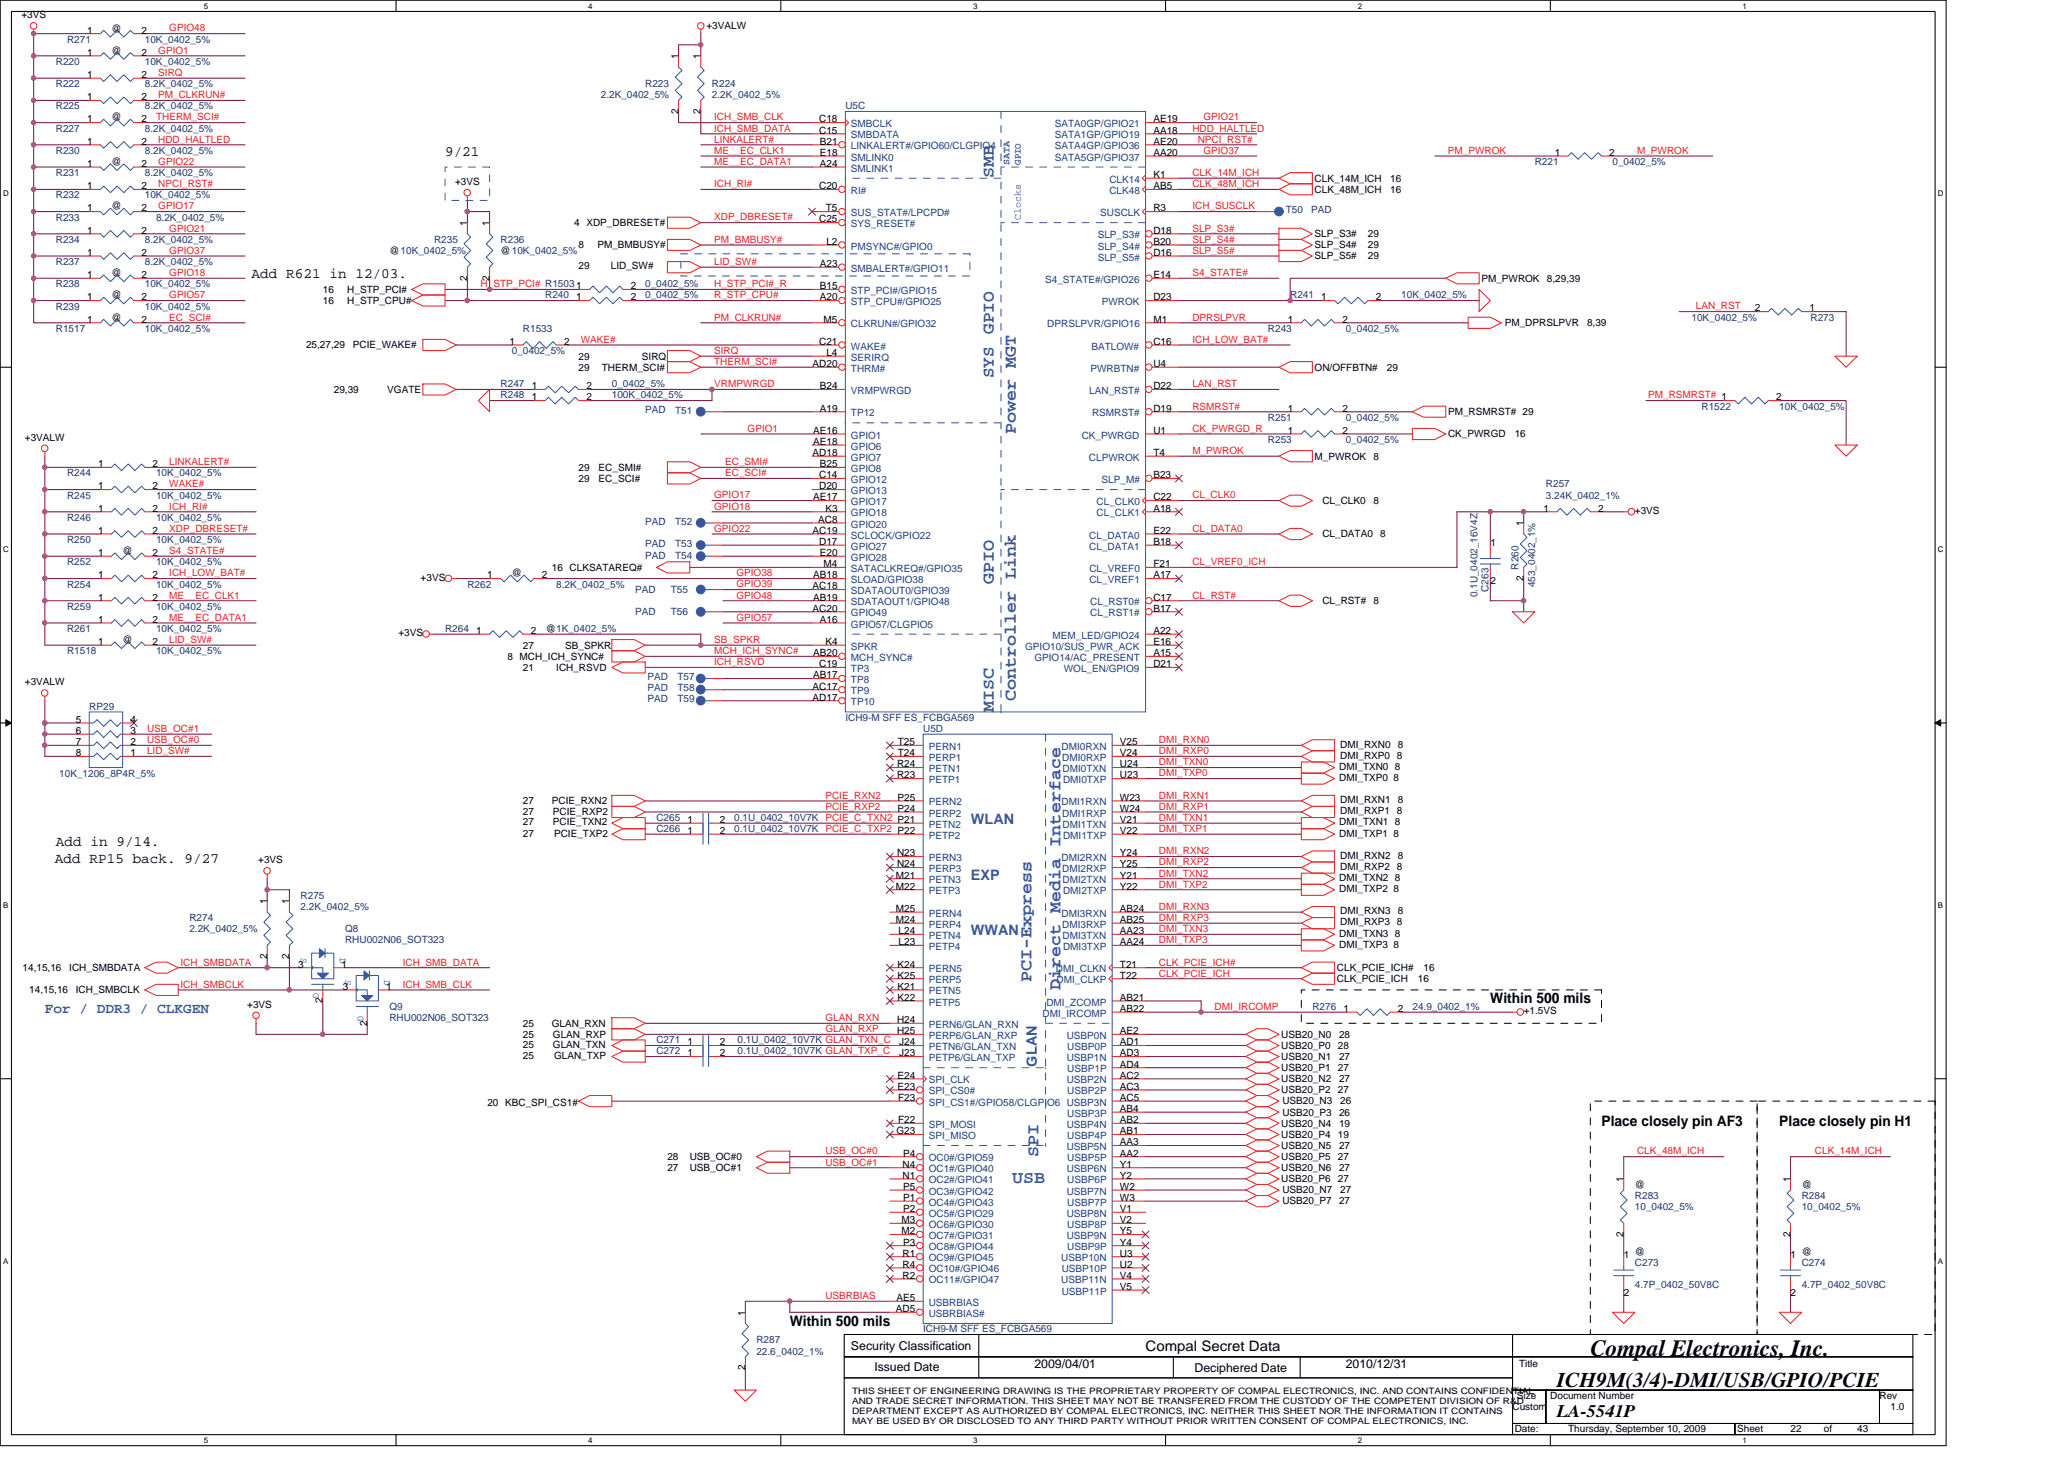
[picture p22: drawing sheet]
<svg xmlns="http://www.w3.org/2000/svg" width="297mm" height="210mm" viewBox="0 0 297 210" stroke-linecap="round" stroke-linejoin="round" font-family="sans-serif">
<defs><g id="words">
<text font-size="3.3" fill="#010202" x="228.9" y="195.1">Compal Electronics, Inc.</text>
<text font-size="3" fill="#010202" x="224.1" y="199.6">ICH9M(3/4)-DMI/USB/GPIO/PCIE</text>
<g font-size="2.5" fill="#3953a4">
<text x="143" y="25.7" transform="rotate(-90 143 25.7)">SMB</text>
<text x="143" y="48" transform="rotate(-90 143 48)">GPIO</text>
<text x="143" y="54.5" transform="rotate(-90 143 54.5)">SYS</text>
<text x="146.2" y="62.5" transform="rotate(-90 146.2 62.5)">Power MGT</text>
<text x="143" y="84" transform="rotate(-90 143 84)">GPIO</text>
<text x="146.2" y="100.9" transform="rotate(-90 146.2 100.9)">Controller Link</text>
<text x="143" y="102.5" transform="rotate(-90 143 102.5)">MISC</text>
<text x="148.5" y="141.3" transform="rotate(-90 148.5 141.3)">PCI-Express</text>
<text x="152.6" y="142.5" transform="rotate(-90 152.6 142.5)">Direct Media Interface</text>
<text x="149.4" y="166.5" transform="rotate(-90 149.4 166.5)">SPI</text>
<text x="145.7" y="170.2">USB</text>
</g>
<text font-size="2.5" fill="#010202" x="224.1" y="204">LA-5541P</text>
<g font-size="2.1" fill="#010202">
<text x="64" y="22.5">9/21</text>
<text x="36.2" y="40">Add R621 in 12/03.</text>
<text x="7.9" y="124.1">Add RP15 back. 9/27</text>
<text x="8" y="121.7">Add in 9/14.</text>
<text x="214.5" y="144.4">Within 500 mils</text>
<text x="230.5" y="162">Place closely pin AF3</text>
<text x="256.1" y="162">Place closely pin H1</text>
<text x="113.7" y="190.8">Within 500 mils</text>
<text x="164.9" y="194.4">Compal Secret Data</text>
</g>
<g font-size="2.1" fill="#3953a4">
<text x="139.7" y="118.6">WLAN</text>
<text x="139.7" y="126.6">EXP</text>
<text x="139.7" y="134.6">WWAN</text>
<text x="6.5" y="145.8">For / DDR3 / CLKGEN</text>
<text x="149.2" y="153.5" transform="rotate(-90 149.2 153.5)">GLAN</text>
</g>
<g font-size="1.8" fill="#010202">
<text x="122.5" y="194.3">Security Classification</text>
<text x="125.8" y="197.3">Issued Date</text>
<text x="148.9" y="196.8">2009/04/01</text>
<text x="171.9" y="197.5">Deciphered Date</text>
<text x="193.7" y="196.8">2010/12/31</text>
</g>
<g font-size="1.4" fill="#010202">
<text x="3.1" y="2.6">+3VS</text>
<text x="12.5" y="4.8">1</text>
<text x="16" y="4.5">@</text>
<text x="20.4" y="4.8">2</text>
<text x="101.7" y="4.2">+3VALW</text>
<text x="12.5" y="11.2">1</text>
<text x="12.5" y="8">1</text>
<text x="16" y="7.7">@</text>
<text x="20.4" y="11.2">2</text>
<text x="20.4" y="8">2</text>
<text x="97.6" y="8.5" transform="rotate(-90 97.6 8.5)">1</text>
<text x="100.8" y="8.5" transform="rotate(-90 100.8 8.5)">1</text>
<text x="12.5" y="17.6">1</text>
<text x="12.5" y="14.4">1</text>
<text x="16" y="17.3">@</text>
<text x="20.4" y="17.6">2</text>
<text x="20.4" y="14.4">2</text>
<text x="97.6" y="16.4" transform="rotate(-90 97.6 16.4)">2</text>
<text x="100.8" y="16.4" transform="rotate(-90 100.8 16.4)">2</text>
<text x="117.9" y="17.6">C18</text>
<text x="166" y="17.6">AE19</text>
<text x="12.5" y="20.8">1</text>
<text x="16" y="23.7">@</text>
<text x="20.4" y="20.8">2</text>
<text x="117.9" y="19.2">C15</text>
<text x="118" y="20.8">B21</text>
<text x="118" y="22.4">E18</text>
<text x="166" y="19.2">AA18</text>
<text x="166" y="20.8">AE20</text>
<text x="166" y="22.4">AA20</text>
<text x="223.7" y="22.4">1</text>
<text x="231.6" y="22.4">2</text>
<text x="12.5" y="24">1</text>
<text x="12.5" y="27.2">1</text>
<text x="20.4" y="24">2</text>
<text x="20.4" y="27.2">2</text>
<text x="65.5" y="26.6">+3VS</text>
<text x="117.9" y="27.2">C20</text>
<text x="118" y="24">A24</text>
<text x="166" y="25.6">K1</text>
<text x="166" y="27.2">AB5</text>
<text x="189.2" y="27.7">CLK_48M_ICH</text>
<text x="189.2" y="26.1">CLK_14M_ICH</text>
<text x="200.1" y="27.7">16</text>
<text x="200.1" y="26.1">16</text>
<text x="12.5" y="30.4">1</text>
<text x="12.5" y="33.6">1</text>
<text x="16" y="30.1">@</text>
<text x="20.4" y="30.4">2</text>
<text x="20.4" y="33.6">2</text>
<text x="67.2" y="32.5" transform="rotate(-90 67.2 32.5)">1</text>
<text x="70.4" y="32.5" transform="rotate(-90 70.4 32.5)">1</text>
<text x="82.6" y="32.6">4 XDP_DBRESET#</text>
<text x="83.3" y="35.7">8</text>
<text x="86" y="35.7">PM_BMBUSY#</text>
<text x="117.9" y="32">C25</text>
<text x="118.8" y="30.4">T5</text>
<text x="118.9" y="35.2">L2</text>
<text x="166" y="30.4">R3</text>
<text x="166" y="33.6">D18</text>
<text x="166" y="35.2">B20</text>
<text x="189.2" y="34.1">SLP_S3#</text>
<text x="189.2" y="35.7">SLP_S4#</text>
<text x="196.9" y="34.1">29</text>
<text x="196.9" y="35.7">29</text>
<text x="12.5" y="40">1</text>
<text x="12.5" y="36.8">1</text>
<text x="16" y="39.7">@</text>
<text x="20.4" y="40">2</text>
<text x="20.4" y="36.8">2</text>
<text x="56" y="36.6">@10K_0402_5%</text>
<text x="67.2" y="40.4" transform="rotate(-90 67.2 40.4)">2</text>
<text x="70.4" y="40.4" transform="rotate(-90 70.4 40.4)">2</text>
<text x="72" y="36.6">@10K_0402_5%</text>
<text x="83.3" y="38.8">29</text>
<text x="87.9" y="38.8">LID_SW#</text>
<text x="90.8" y="41.6">2</text>
<text x="118" y="38.4">A23</text>
<text x="118" y="41.6">B15</text>
<text x="166" y="40">E14</text>
<text x="166" y="36.8">D16</text>
<text x="189.2" y="37.3">SLP_S5#</text>
<text x="196.9" y="37.3">29</text>
<text x="213.2" y="40.6">PM_PWROK</text>
<text x="222.6" y="40.6">8,29,39</text>
<text x="12.5" y="46.4">1</text>
<text x="12.5" y="43.2">1</text>
<text x="16" y="46.1">@</text>
<text x="16" y="42.9">@</text>
<text x="20.4" y="46.4">2</text>
<text x="20.4" y="43.2">2</text>
<text x="46.5" y="42.1">16</text>
<text x="46.5" y="43.7">16</text>
<text x="50" y="42.1">H_STP_PCI#</text>
<text x="50" y="43.7">H_STP_CPU#</text>
<text x="82.9" y="43.2">1</text>
<text x="90.8" y="43.2">2</text>
<text x="118" y="43.2">A20</text>
<text x="118.5" y="46.4">M5</text>
<text x="166" y="43.2">D23</text>
<text x="166" y="46.4">M1</text>
<text x="185.4" y="46.4">1</text>
<text x="190.1" y="43.2">1</text>
<text x="193.2" y="46.4">2</text>
<text x="198" y="43.2">2</text>
<text x="216.6" y="46.9">PM_DPRSLPVR</text>
<text x="228.4" y="46.9">8,39</text>
<text x="252.6" y="44.8">2</text>
<text x="260.4" y="44.8">1</text>
<text x="44" y="50.1">25,27,29</text>
<text x="50.8" y="50.1">PCIE_WAKE#</text>
<text x="73.3" y="49.6">1</text>
<text x="81.2" y="49.6">2</text>
<text x="83.3" y="51.7">29</text>
<text x="83.3" y="53.3">29</text>
<text x="86.6" y="53.3">THERM_SCI#</text>
<text x="92.4" y="51.7">SIRQ</text>
<text x="116.9" y="52.8">AD20</text>
<text x="117.9" y="49.6">C21</text>
<text x="118.9" y="51.2">L4</text>
<text x="166" y="49.6">C16</text>
<text x="166" y="52.8">U4</text>
<text x="189.2" y="53.3">ON/OFFBTN#</text>
<text x="199.6" y="53.3">29</text>
<text x="48" y="56.6">29,39</text>
<text x="55.7" y="56.6">VGATE</text>
<text x="76.5" y="57.6">1</text>
<text x="76.5" y="56">1</text>
<text x="84.4" y="57.6">2</text>
<text x="84.4" y="56">2</text>
<text x="118" y="56">B24</text>
<text x="118" y="59.2">A19</text>
<text x="166" y="56">D22</text>
<text x="166" y="59.2">D19</text>
<text x="185.4" y="59.2">1</text>
<text x="193.2" y="59.2">2</text>
<text x="208.4" y="59.7">PM_RSMRST# 29</text>
<text x="255.6" y="57.6">2</text>
<text x="3.6" y="63.4">+3VALW</text>
<text x="116.9" y="65.6">AD18</text>
<text x="117" y="62.4">AE16</text>
<text x="117" y="64">AE18</text>
<text x="166" y="62.4">U1</text>
<text x="166" y="65.6">T4</text>
<text x="185.4" y="62.4">1</text>
<text x="193.2" y="62.4">2</text>
<text x="208.4" y="62.9">CK_PWRGD</text>
<text x="218" y="62.9">16</text>
<text x="14.1" y="67.2">1</text>
<text x="14.1" y="70.4">1</text>
<text x="22" y="67.2">2</text>
<text x="22" y="70.4">2</text>
<text x="83.3" y="67.8">29</text>
<text x="83.3" y="69.3">29</text>
<text x="86.1" y="67.8">EC_SMI#</text>
<text x="86.1" y="69.3">EC_SCI#</text>
<text x="117.9" y="68.8">C14</text>
<text x="117.9" y="70.4">D20</text>
<text x="118" y="67.2">B25</text>
<text x="166" y="68.8">B23</text>
<text x="189.2" y="66.1">M_PWROK</text>
<text x="197.7" y="66.1">8</text>
<text x="14.1" y="76.8">1</text>
<text x="14.1" y="73.6">1</text>
<text x="22" y="76.8">2</text>
<text x="22" y="73.6">2</text>
<text x="116.9" y="76.8">AC19</text>
<text x="117" y="72">AE17</text>
<text x="117.7" y="75.2">AC8</text>
<text x="118.8" y="73.6">K3</text>
<text x="166" y="76.8">E22</text>
<text x="166" y="72">C22</text>
<text x="166" y="73.6">A18</text>
<text x="190.3" y="77.3">CL_DATA0</text>
<text x="190.3" y="72.6">CL_CLK0</text>
<text x="197.7" y="72.6">8</text>
<text x="198.6" y="77.3">8</text>
<text x="219.3" y="75.7" transform="rotate(-90 219.3 75.7)">1</text>
<text x="222.1" y="73.6">1</text>
<text x="230" y="73.6">2</text>
<text x="235.3" y="74">+3VS</text>
<text x="14.1" y="83.2">1</text>
<text x="14.1" y="80">1</text>
<text x="17.6" y="79.8">@</text>
<text x="22" y="83.2">2</text>
<text x="22" y="80">2</text>
<text x="60.5" y="83.6">+3VS</text>
<text x="70.1" y="83.2">1</text>
<text x="73.7" y="82.9">@</text>
<text x="78" y="83.2">2</text>
<text x="79.4" y="82.1">16 CLKSATAREQ#</text>
<text x="117" y="83.2">AB18</text>
<text x="117.9" y="78.4">D17</text>
<text x="118" y="80">E20</text>
<text x="118.5" y="81.6">M4</text>
<text x="166" y="78.4">B18</text>
<text x="166" y="81.6">F21</text>
<text x="166" y="83.2">A17</text>
<text x="214.5" y="78.6">1</text>
<text x="219.3" y="83.6" transform="rotate(-90 219.3 83.6)">2</text>
<text x="14.1" y="86.4">1</text>
<text x="14.1" y="89.6">1</text>
<text x="22" y="86.4">2</text>
<text x="22" y="89.6">2</text>
<text x="116.9" y="84.8">AC18</text>
<text x="116.9" y="88">AC20</text>
<text x="117" y="86.4">AB19</text>
<text x="118" y="89.6">A16</text>
<text x="166" y="86.4">C17</text>
<text x="166" y="88">B17</text>
<text x="190.3" y="86.9">CL_RST#</text>
<text x="197.7" y="86.9">8</text>
<text x="214.5" y="84.1">2</text>
<text x="14.1" y="92.8">1</text>
<text x="17.6" y="92.6">@</text>
<text x="22" y="92.8">2</text>
<text x="57.3" y="91.6">+3VS</text>
<text x="68.5" y="91.2">1</text>
<text x="73" y="95">8 MCH_ICH_SYNC#</text>
<text x="75.3" y="93.3">27</text>
<text x="76.4" y="91.2">2</text>
<text x="78.5" y="90.9">@1K_0402_5%</text>
<text x="81.3" y="93.3">SB_SPKR</text>
<text x="117" y="94.4">AB20</text>
<text x="118.8" y="92.8">K4</text>
<text x="166" y="91.2">A22</text>
<text x="166" y="94.4">A15</text>
<text x="166" y="92.8">E16</text>
<text x="3.6" y="98.6">+3VALW</text>
<text x="75.3" y="96.6">21</text>
<text x="80" y="96.6">ICH_RSVD</text>
<text x="116.9" y="100.8">AD17</text>
<text x="116.9" y="99.2">AC17</text>
<text x="117" y="97.6">AB17</text>
<text x="117.9" y="96">C19</text>
<text x="166" y="96">D21</text>
<text x="10.9" y="107.2">7</text>
<text x="10.9" y="105.6">6</text>
<text x="10.9" y="104">5</text>
<text x="18.8" y="107.2">2</text>
<text x="18.8" y="105.6">3</text>
<text x="18.8" y="104">4</text>
<text x="129.2" y="107.2">T25</text>
<text x="161.2" y="107.2">V25</text>
<text x="192.9" y="107.6">DMI_RXN0</text>
<text x="201.2" y="107.6">8</text>
<text x="10.9" y="108.8">8</text>
<text x="18.8" y="108.8">1</text>
<text x="129.1" y="110.4">R24</text>
<text x="129.1" y="112">R23</text>
<text x="129.2" y="108.8">T24</text>
<text x="161.2" y="110.4">U24</text>
<text x="161.2" y="108.8">V24</text>
<text x="161.2" y="112">U23</text>
<text x="192.7" y="110.8">DMI_TXN0 8</text>
<text x="192.7" y="112.4">DMI_TXP0 8</text>
<text x="192.9" y="109.2">DMI_RXP0 8</text>
<text x="75.3" y="118.8">27</text>
<text x="75.3" y="117.3">27</text>
<text x="75.3" y="115.8">27</text>
<text x="79.4" y="115.8">PCIE_RXN2</text>
<text x="79.6" y="118.8">PCIE_TXN2</text>
<text x="79.6" y="117.3">PCIE_RXP2</text>
<text x="98.9" y="118.4">1</text>
<text x="103.6" y="118.4">2</text>
<text x="129.2" y="115.2">P25</text>
<text x="129.2" y="116.8">P24</text>
<text x="161.2" y="118.4">V21</text>
<text x="161.2" y="116.8">W24</text>
<text x="161.2" y="115.2">W23</text>
<text x="192.7" y="118.8">DMI_TXN1 8</text>
<text x="192.9" y="115.6">DMI_RXN1</text>
<text x="192.9" y="117.2">DMI_RXP1 8</text>
<text x="201.2" y="115.6">8</text>
<text x="37.2" y="124.2">+3VS</text>
<text x="75.3" y="120.4">27</text>
<text x="79.7" y="120.4">PCIE_TXP2</text>
<text x="98.9" y="120">1</text>
<text x="103.6" y="120">2</text>
<text x="129.1" y="123.2">N23</text>
<text x="129.1" y="124.8">N24</text>
<text x="161.2" y="124.8">Y25</text>
<text x="161.2" y="120">V22</text>
<text x="161.2" y="123.2">Y24</text>
<text x="192.7" y="120.4">DMI_TXP1 8</text>
<text x="192.9" y="123.6">DMI_RXN2</text>
<text x="192.9" y="125.2">DMI_RXP2 8</text>
<text x="201.2" y="123.6">8</text>
<text x="38.4" y="130.2" transform="rotate(-90 38.4 130.2)">1</text>
<text x="41.6" y="130.2" transform="rotate(-90 41.6 130.2)">1</text>
<text x="128.9" y="126.4">M21</text>
<text x="128.9" y="128">M22</text>
<text x="128.9" y="131.3">M25</text>
<text x="161.2" y="126.4">Y21</text>
<text x="161.2" y="128">Y22</text>
<text x="161.2" y="131.3">AB24</text>
<text x="192.7" y="128.4">DMI_TXP2 8</text>
<text x="192.7" y="126.8">DMI_TXN2 8</text>
<text x="192.9" y="131.6">DMI_RXN3</text>
<text x="201.2" y="131.6">8</text>
<text x="38.4" y="138" transform="rotate(-90 38.4 138)">2</text>
<text x="41.6" y="138" transform="rotate(-90 41.6 138)">2</text>
<text x="128.9" y="132.8">M24</text>
<text x="129.3" y="134.4">L24</text>
<text x="129.3" y="136">L23</text>
<text x="161.2" y="134.4">AA23</text>
<text x="161.2" y="132.8">AB25</text>
<text x="161.2" y="136">AA24</text>
<text x="192.7" y="136.4">DMI_TXP3 8</text>
<text x="192.7" y="134.8">DMI_TXN3 8</text>
<text x="192.9" y="133.2">DMI_RXP3 8</text>
<text x="3.3" y="139.8">14,15,16</text>
<text x="4.2" y="143">14,15,16</text>
<text x="10" y="139.8">ICH_SMBDATA</text>
<text x="10.9" y="143">ICH_SMBCLK</text>
<text x="42.9" y="139.3">3</text>
<text x="49.2" y="139.3">1</text>
<text x="49.3" y="142.4">3</text>
<text x="55.6" y="142.4">1</text>
<text x="129.2" y="139.3">K24</text>
<text x="129.2" y="140.8">K25</text>
<text x="129.2" y="142.4">K21</text>
<text x="161.2" y="139.3">T21</text>
<text x="161.2" y="140.8">T22</text>
<text x="192.4" y="139.8">CLK_PCIE_ICH#</text>
<text x="192.4" y="141.3">CLK_PCIE_ICH</text>
<text x="204.1" y="141.3">16</text>
<text x="204.9" y="139.8">16</text>
<text x="35.6" y="145">+3VS</text>
<text x="46.4" y="144.4" transform="rotate(-90 46.4 144.4)">2</text>
<text x="52.8" y="147.6" transform="rotate(-90 52.8 147.6)">2</text>
<text x="75.3" y="149.3">25</text>
<text x="75.3" y="147.8">25</text>
<text x="79.4" y="147.8">GLAN_RXN</text>
<text x="79.6" y="149.3">GLAN_RXP</text>
<text x="129.1" y="147.3">H24</text>
<text x="129.1" y="148.8">H25</text>
<text x="129.2" y="144">K22</text>
<text x="161.2" y="148.8">AE2</text>
<text x="161.2" y="144">AB21</text>
<text x="161.2" y="145.6">AB22</text>
<text x="184.4" y="149.3">USB20_N0</text>
<text x="192.7" y="149.3">28</text>
<text x="193.4" y="145.6">1</text>
<text x="201.2" y="145.6">2</text>
<text x="219.3" y="146">+1.5VS</text>
<text x="75.3" y="152.4">25</text>
<text x="75.3" y="150.8">25</text>
<text x="79.6" y="150.8">GLAN_TXN</text>
<text x="79.7" y="152.4">GLAN_TXP</text>
<text x="98.9" y="152">1</text>
<text x="98.9" y="150.4">1</text>
<text x="103.6" y="152">2</text>
<text x="103.6" y="150.4">2</text>
<text x="129.2" y="155.3">E24</text>
<text x="129.4" y="150.4">J24</text>
<text x="129.4" y="152">J23</text>
<text x="161.2" y="152">AD3</text>
<text x="161.2" y="155.3">AC2</text>
<text x="161.2" y="150.4">AD1</text>
<text x="161.2" y="153.6">AD4</text>
<text x="184.4" y="154.2">USB20_P1</text>
<text x="184.4" y="152.6">USB20_N1</text>
<text x="184.4" y="151">USB20_P0</text>
<text x="184.4" y="155.8">USB20_N2</text>
<text x="192.5" y="154.2">27</text>
<text x="192.5" y="151">28</text>
<text x="192.7" y="152.6">27</text>
<text x="192.7" y="155.8">27</text>
<text x="70.1" y="159.1">20 KBC_SPI_CS1#</text>
<text x="129.2" y="156.8">E23</text>
<text x="129.2" y="158.5">F23</text>
<text x="129.2" y="161.6">F22</text>
<text x="161.2" y="158.5">AC5</text>
<text x="161.2" y="161.6">AB2</text>
<text x="161.2" y="156.8">AC3</text>
<text x="161.2" y="160">AB4</text>
<text x="184.4" y="157.3">USB20_P2</text>
<text x="184.5" y="160.6">USB20_P3</text>
<text x="184.5" y="159">USB20_N3</text>
<text x="192.5" y="157.3">27</text>
<text x="192.7" y="160.6">26</text>
<text x="192.9" y="159">26</text>
<text x="96.1" y="167">28</text>
<text x="99.3" y="167">USB_OC#0</text>
<text x="129" y="163.3">G23</text>
<text x="130" y="166.5">P4</text>
<text x="161.2" y="164.8">AA3</text>
<text x="161.2" y="163.3">AB1</text>
<text x="161.2" y="166.5">AA2</text>
<text x="184.4" y="163.8">USB20_P4</text>
<text x="184.4" y="167">USB20_P5</text>
<text x="184.4" y="165.4">USB20_N5</text>
<text x="184.4" y="162.2">USB20_N4</text>
<text x="192.5" y="163.8">19</text>
<text x="192.5" y="167">27</text>
<text x="192.7" y="165.4">27</text>
<text x="192.7" y="162.2">19</text>
<text x="96.1" y="168.6">27</text>
<text x="99.3" y="168.6">USB_OC#1</text>
<text x="129.9" y="168">N4</text>
<text x="129.9" y="169.6">N1</text>
<text x="130" y="171.3">P5</text>
<text x="130" y="172.8">P1</text>
<text x="161.2" y="168">Y1</text>
<text x="161.2" y="171.3">W2</text>
<text x="161.2" y="169.6">Y2</text>
<text x="161.2" y="172.8">W3</text>
<text x="184.4" y="168.6">USB20_N6</text>
<text x="184.4" y="170.2">USB20_P6</text>
<text x="184.5" y="173.4">USB20_P7</text>
<text x="184.5" y="171.8">USB20_N7</text>
<text x="192.5" y="170.2">27</text>
<text x="192.7" y="168.6">27</text>
<text x="192.7" y="173.4">27</text>
<text x="192.9" y="171.8">27</text>
<text x="233.7" y="170.2" transform="rotate(-90 233.7 170.2)">1</text>
<text x="235.3" y="171">@</text>
<text x="257.7" y="170.2" transform="rotate(-90 257.7 170.2)">1</text>
<text x="259.3" y="171">@</text>
<text x="129.7" y="176">M3</text>
<text x="129.7" y="177.6">M2</text>
<text x="130" y="174.5">P2</text>
<text x="130" y="179.3">P3</text>
<text x="161.2" y="174.5">V1</text>
<text x="161.2" y="177.6">Y5</text>
<text x="161.2" y="176">V2</text>
<text x="161.2" y="179.3">Y4</text>
<text x="233.7" y="178" transform="rotate(-90 233.7 178)">2</text>
<text x="257.7" y="178" transform="rotate(-90 257.7 178)">2</text>
<text x="129.9" y="180.8">R1</text>
<text x="129.9" y="182.5">R4</text>
<text x="129.9" y="184">R2</text>
<text x="161.2" y="182.5">U2</text>
<text x="161.2" y="185.6">V5</text>
<text x="161.2" y="180.8">U3</text>
<text x="161.2" y="184">V4</text>
<text x="233.7" y="181">1</text>
<text x="235.3" y="180.6">@</text>
<text x="257.7" y="181">1</text>
<text x="259.3" y="180.6">@</text>
<text x="107.2" y="189.4" transform="rotate(-90 107.2 189.4)">1</text>
<text x="128.9" y="188.8">AD5</text>
<text x="129" y="187.3">AE5</text>
<text x="233.7" y="186.5">2</text>
<text x="257.7" y="186.5">2</text>
<text x="107.2" y="197.2" transform="rotate(-90 107.2 197.2)">2</text>
<text x="218.6" y="196.7">Title</text>
<text x="217.7" y="203">Custom</text>
<text x="218.3" y="201.4">Size</text>
<text x="223.1" y="201.4">Document Number</text>
<text x="270.5" y="201.4">Rev</text>
<text x="272.1" y="203">1.0</text>
<text x="218" y="206.2">Date:</text>
<text x="225.7" y="206.2">Thursday, September 10, 2009</text>
<text x="250" y="206.2">Sheet</text>
<text x="257.7" y="206.2">22</text>
<text x="262.5" y="206.2">of</text>
<text x="267.3" y="206.2">43</text>
</g>
<g font-size="1.4" fill="#ed2024">
<text x="24.4" y="4.5">GPIO48</text>
<text x="22.8" y="10.9">SIRQ</text>
<text x="22.8" y="7.7">GPIO1</text>
<text x="22.5" y="17.3">THERM_SCI#</text>
<text x="22.8" y="14.1">PM_CLKRUN#</text>
<text x="102.8" y="17.3">ICH_SMB_CLK</text>
<text x="173.2" y="17.3">GPIO21</text>
<text x="22.8" y="20.5">HDD_HALTLED</text>
<text x="22.8" y="23.7">GPIO22</text>
<text x="102.8" y="18.9">ICH_SMB_DATA</text>
<text x="102.8" y="22.1">ME__EC_CLK1</text>
<text x="102.8" y="20.5">LINKALERT#</text>
<text x="102.8" y="23.7">ME__EC_DATA1</text>
<text x="171.6" y="18.9">HDD_HALTLED</text>
<text x="172.4" y="20.5">NPCI_RST#</text>
<text x="173.2" y="22.1">GPIO37</text>
<text x="208.4" y="22.1">PM_PWROK</text>
<text x="235.6" y="22.1">M_PWROK</text>
<text x="22.8" y="26.9">NPCI_RST#</text>
<text x="102.8" y="26.9">ICH_RI#</text>
<text x="171.6" y="25.3">CLK_14M_ICH</text>
<text x="171.6" y="26.9">CLK_48M_ICH</text>
<text x="22.8" y="30.1">GPIO17</text>
<text x="24.4" y="33.3">GPIO21</text>
<text x="102.8" y="31.7">XDP_DBRESET#</text>
<text x="102.8" y="34.9">PM_BMBUSY#</text>
<text x="171.6" y="30.1">ICH_SUSCLK</text>
<text x="171.6" y="34.9">SLP_S4#</text>
<text x="171.6" y="33.3">SLP_S3#</text>
<text x="24.4" y="36.5">GPIO37</text>
<text x="24.4" y="39.7">GPIO18</text>
<text x="69.2" y="41.3">H_STP_PCI# R15031</text>
<text x="102.8" y="38.1">LID_SW#</text>
<text x="102.8" y="41.3">H_STP_PCI#_R</text>
<text x="171.6" y="39.7">S4_STATE#</text>
<text x="171.6" y="36.5">SLP_S5#</text>
<text x="24.4" y="42.9">GPIO57</text>
<text x="24.4" y="46.1">EC_SCI#</text>
<text x="102.8" y="42.9">R_STP_CPU#</text>
<text x="102.8" y="46.1">PM_CLKRUN#</text>
<text x="171.6" y="46.1">DPRSLPVR</text>
<text x="244.1" y="44.5">LAN_RST</text>
<text x="83.6" y="49.3">WAKE#</text>
<text x="102.8" y="50.9">SIRQ</text>
<text x="102.8" y="52.5">THERM_SCI#</text>
<text x="171.6" y="49.3">ICH_LOW_BAT#</text>
<text x="102.8" y="55.7">VRMPWRGD</text>
<text x="171.6" y="55.7">LAN_RST</text>
<text x="171.6" y="58.9">RSMRST#</text>
<text x="237.2" y="57.3">PM_RSMRST# 1</text>
<text x="107.6" y="62.1">GPIO1</text>
<text x="171.6" y="65.3">M_PWROK</text>
<text x="171.6" y="62.1">CK_PWRGD_R</text>
<text x="24.4" y="66.9">LINKALERT#</text>
<text x="24.4" y="70.1">WAKE#</text>
<text x="102.8" y="71.7">GPIO17</text>
<text x="104.4" y="66.9">EC_SMI#</text>
<text x="104.4" y="68.5">EC_SCI#</text>
<text x="171.6" y="71.7">CL_CLK0</text>
<text x="24.4" y="73.3">ICH_RI#</text>
<text x="24.4" y="76.5">XDP_DBRESET#</text>
<text x="102.8" y="76.5">GPIO22</text>
<text x="102.8" y="73.3">GPIO18</text>
<text x="171.6" y="76.5">CL_DATA0</text>
<text x="24.4" y="79.7">S4_STATE#</text>
<text x="24.4" y="82.9">ICH_LOW_BAT#</text>
<text x="106" y="82.9">GPIO38</text>
<text x="171.6" y="81.3">CL_VREF0_ICH</text>
<text x="24.4" y="89.3">ME__EC_DATA1</text>
<text x="24.4" y="86.1">ME__EC_CLK1</text>
<text x="106" y="86.1">GPIO48</text>
<text x="106" y="89.3">GPIO57</text>
<text x="106" y="84.5">GPIO39</text>
<text x="171.6" y="86.1">CL_RST#</text>
<text x="24.4" y="92.5">LID_SW#</text>
<text x="102.8" y="92.5">SB_SPKR</text>
<text x="102.8" y="94.1">MCH_ICH_SYNC#</text>
<text x="102.8" y="95.7">ICH_RSVD</text>
<text x="21.2" y="107">USB_OC#0</text>
<text x="21.2" y="105.3">USB_OC#1</text>
<text x="166.8" y="107">DMI_RXN0</text>
<text x="21.2" y="108.5">LID_SW#</text>
<text x="166.8" y="110.1">DMI_TXN0</text>
<text x="166.8" y="108.5">DMI_RXP0</text>
<text x="166.8" y="111.7">DMI_TXP0</text>
<text x="118.8" y="115">PCIE_RXN2</text>
<text x="118.8" y="116.5">PCIE_RXP2</text>
<text x="166.8" y="118.1">DMI_TXN1</text>
<text x="166.8" y="115">DMI_RXN1</text>
<text x="166.8" y="119.7">DMI_TXP1</text>
<text x="166.8" y="116.5">DMI_RXP1</text>
<text x="166.8" y="123">DMI_RXN2</text>
<text x="166.8" y="124.5">DMI_RXP2</text>
<text x="166.8" y="131">DMI_RXN3</text>
<text x="166.8" y="126.1">DMI_TXN2</text>
<text x="166.8" y="127.7">DMI_TXP2</text>
<text x="166.8" y="134.2">DMI_TXN3</text>
<text x="166.8" y="135.7">DMI_TXP3</text>
<text x="166.8" y="132.5">DMI_RXP3</text>
<text x="26" y="142.2">ICH_SMBCLK</text>
<text x="26" y="139">ICH_SMBDATA</text>
<text x="58" y="139">ICH_SMB_DATA</text>
<text x="58" y="142.2">ICH_SMB_CLK</text>
<text x="166.8" y="140.5">CLK_PCIE_ICH</text>
<text x="166.8" y="139">CLK_PCIE_ICH#</text>
<text x="118.8" y="148.5">GLAN_RXP</text>
<text x="118.8" y="147">GLAN_RXN</text>
<text x="174.8" y="145.3">DMI_IRCOMP</text>
<text x="118.8" y="167.7">USB_OC#1</text>
<text x="118.8" y="166.2">USB_OC#0</text>
<text x="235.6" y="166.2">CLK_48M_ICH</text>
<text x="261.2" y="166.2">CLK_14M_ICH</text>
<text x="118.8" y="187">USBRBIAS</text>
</g>
<g font-size="1.4" fill="#282973">
<text x="8" y="9.3">R220</text>
<text x="9.6" y="6.1">R271</text>
<text x="20.8" y="6.1">10K_0402_5%</text>
<text x="20.8" y="9.3">10K_0402_5%</text>
<text x="8" y="12.5">R222</text>
<text x="8" y="15.7">R225</text>
<text x="20.8" y="12.5">8.2K_0402_5%</text>
<text x="20.8" y="15.7">8.2K_0402_5%</text>
<text x="86.5" y="14.1">2.2K_0402_5%</text>
<text x="92.9" y="12.5">R223</text>
<text x="102.5" y="12.5">R224</text>
<text x="102.5" y="14.1">2.2K_0402_5%</text>
<text x="121.7" y="15.7">U5C</text>
<text x="8" y="22.1">R230</text>
<text x="8" y="18.9">R227</text>
<text x="20.8" y="22.1">8.2K_0402_5%</text>
<text x="20.8" y="18.9">8.2K_0402_5%</text>
<text x="220.9" y="23.7">R221</text>
<text x="232.1" y="23.7">0_0402_5%</text>
<text x="8" y="25.3">R231</text>
<text x="8" y="28.6">R232</text>
<text x="20.8" y="25.3">8.2K_0402_5%</text>
<text x="20.8" y="28.6">10K_0402_5%</text>
<text x="8" y="31.7">R233</text>
<text x="8" y="34.9">R234</text>
<text x="20.8" y="34.9">8.2K_0402_5%</text>
<text x="22.5" y="31.7">8.2K_0402_5%</text>
<text x="62.5" y="34.9">R235</text>
<text x="72" y="34.9">R236</text>
<text x="185" y="30.6">T50</text>
<text x="188.7" y="30.6">PAD</text>
<text x="8" y="41.3">R238</text>
<text x="8" y="38.1">R237</text>
<text x="20.8" y="41.3">10K_0402_5%</text>
<text x="20.8" y="38.1">8.2K_0402_5%</text>
<text x="92.9" y="41.3">0_0402_5%</text>
<text x="8" y="47.7">R1517</text>
<text x="8" y="44.6">R239</text>
<text x="20.8" y="47.7">10K_0402_5%</text>
<text x="20.8" y="44.6">10K_0402_5%</text>
<text x="75.3" y="47.7">R1533</text>
<text x="78.5" y="42.9">R240</text>
<text x="92.9" y="42.9">0_0402_5%</text>
<text x="182.5" y="47.7">R243</text>
<text x="185.7" y="42.9">R241</text>
<text x="193.7" y="47.7">0_0402_5%</text>
<text x="201.7" y="42.9">10K_0402_5%</text>
<text x="243.4" y="46.1">10K_0402_5%</text>
<text x="260.6" y="46.1">R273</text>
<text x="73.7" y="50.9">0_0402_5%</text>
<text x="72" y="57.3">R248</text>
<text x="72" y="55.7">R247</text>
<text x="88" y="55.7">0_0402_5%</text>
<text x="88" y="57.3">100K_0402_5%</text>
<text x="92.9" y="59.4">PAD</text>
<text x="97.2" y="59.6">T51</text>
<text x="244.9" y="58.9">R1522</text>
<text x="256.1" y="58.9">10K_0402_5%</text>
<text x="182.5" y="63.8">R253</text>
<text x="182.5" y="60.6">R251</text>
<text x="193.7" y="63.8">0_0402_5%</text>
<text x="193.7" y="60.6">0_0402_5%</text>
<text x="9.6" y="68.6">R244</text>
<text x="9.6" y="71.8">R245</text>
<text x="22.5" y="68.6">10K_0402_5%</text>
<text x="22.5" y="71.8">10K_0402_5%</text>
<text x="222.5" y="70.1">R257</text>
<text x="222.5" y="71.8">3.24K_0402_1%</text>
<text x="9.6" y="74.9">R246</text>
<text x="22.5" y="74.9">10K_0402_5%</text>
<text x="92.9" y="75.6">PAD</text>
<text x="97.2" y="75.6">T52</text>
<text x="9.6" y="81.3">R252</text>
<text x="9.6" y="78.1">R250</text>
<text x="22.5" y="81.3">10K_0402_5%</text>
<text x="22.5" y="78.1">10K_0402_5%</text>
<text x="92.9" y="80.4">PAD</text>
<text x="92.9" y="78.8">PAD</text>
<text x="97.2" y="80.4">T54</text>
<text x="97.2" y="78.8">T53</text>
<text x="218.5" y="82" transform="rotate(-90 218.5 82)">R260</text>
<text x="9.6" y="84.6">R254</text>
<text x="9.6" y="87.8">R259</text>
<text x="22.5" y="84.6">10K_0402_5%</text>
<text x="22.5" y="87.8">10K_0402_5%</text>
<text x="67.3" y="84.6">R262</text>
<text x="80" y="84.6">8.2K_0402_5%</text>
<text x="91.4" y="88.6">PAD</text>
<text x="91.4" y="85.3">PAD</text>
<text x="96.5" y="88.6">T56</text>
<text x="96.5" y="85.3">T55</text>
<text x="212.6" y="86" transform="rotate(-90 212.6 86)">0.1U_0402_16V4Z</text>
<text x="214.2" y="85.2" transform="rotate(-90 214.2 85.2)">C263</text>
<text x="220.9" y="84.5" transform="rotate(-90 220.9 84.5)">453_0402_1%</text>
<text x="9.6" y="90.9">R261</text>
<text x="9.6" y="94.1">R1518</text>
<text x="22.5" y="94.1">10K_0402_5%</text>
<text x="22.5" y="90.9">10K_0402_5%</text>
<text x="64" y="90.9">R264</text>
<text x="93.2" y="101">PAD</text>
<text x="93.2" y="99.4">PAD</text>
<text x="93.2" y="97.8">PAD</text>
<text x="97.5" y="101">T59</text>
<text x="97.5" y="99.4">T58</text>
<text x="97.5" y="97.8">T57</text>
<text x="12.8" y="102.1">RP29</text>
<text x="121.7" y="103.8">ICH9-M SFF ES_FCBGA569</text>
<text x="132.9" y="105.3">U5D</text>
<text x="8.5" y="111.8">10K_1206_8P4R_5%</text>
<text x="94.5" y="119.8">C266</text>
<text x="94.5" y="118.1">C265</text>
<text x="105.7" y="119.8">0.1U_0402_10V7K PCIE_C_TXP2 P22</text>
<text x="105.7" y="118.1">0.1U_0402_10V7K PCIE_C_TXN2 P21</text>
<text x="43.3" y="129.3">R275</text>
<text x="43.3" y="131">2.2K_0402_5%</text>
<text x="27.3" y="132.6">R274</text>
<text x="27.3" y="134.2">2.2K_0402_5%</text>
<text x="49.7" y="134.2">Q8</text>
<text x="49.7" y="135.8">RHU002N06_SOT323</text>
<text x="56" y="145.3">Q9</text>
<text x="56" y="147">RHU002N06_SOT323</text>
<text x="188.9" y="145.3">R276</text>
<text x="203.3" y="145.3">24.9_0402_1%</text>
<text x="94.5" y="151.8">C272</text>
<text x="94.5" y="150.2">C271</text>
<text x="106.1" y="151.8">0.1U_0402_10V7K GLAN_TXP_C</text>
<text x="106.1" y="150.2">0.1U_0402_10V7K GLAN_TXN_C</text>
<text x="235.3" y="172.6">R283</text>
<text x="259.3" y="172.6">R284</text>
<text x="235.3" y="174.2">10_0402_5%</text>
<text x="259.3" y="174.2">10_0402_5%</text>
<text x="235.3" y="182.2">C273</text>
<text x="235.3" y="185.4">4.7P_0402_50V8C</text>
<text x="259.3" y="182.2">C274</text>
<text x="259.3" y="185.4">4.7P_0402_50V8C</text>
<text x="132.9" y="191.8">ICH9-M SFF ES_FCBGA569</text>
<text x="108.9" y="193.4">R287</text>
<text x="108.9" y="195">22.6_0402_1%</text>
</g>
<g font-size="1.4" fill="#1d437e">
<text x="122.5" y="18.3">SMBCLK</text>
<text x="122.5" y="19.9">SMBDATA</text>
<text x="122.5" y="21.5">LINKALERT#/GPIO60/CLGPIO4</text>
<text x="122.5" y="23.1">SMLINK0</text>
<text x="151.8" y="18.3">SATA0GP/GPIO21</text>
<text x="151.8" y="19.9">SATA1GP/GPIO19</text>
<text x="151.8" y="21.5">SATA4GP/GPIO36</text>
<text x="151.8" y="23.1">SATA5GP/GPIO37</text>
<text x="122.5" y="24.7">SMLINK1</text>
<text x="122.5" y="27.9">RI#</text>
<text x="159.7" y="26.3">CLK14</text>
<text x="159.7" y="27.9">CLK48</text>
<text x="122.5" y="31.1">SUS_STAT#/LPCPD#</text>
<text x="122.5" y="32.7">SYS_RESET#</text>
<text x="122.5" y="35.9">PMSYNC#/GPIO0</text>
<text x="158" y="34.3">SLP_S3#</text>
<text x="158" y="35.9">SLP_S4#</text>
<text x="158.3" y="31.1">SUSCLK</text>
<text x="122.5" y="39.1">SMBALERT#/GPIO11</text>
<text x="150.4" y="40.7">S4_STATE#/GPIO26</text>
<text x="158" y="37.5">SLP_S5#</text>
<text x="122.5" y="42.3">STP_PCI#/GPIO15</text>
<text x="122.5" y="43.9">STP_CPU#/GPIO25</text>
<text x="122.5" y="47.1">CLKRUN#/GPIO32</text>
<text x="150.7" y="47.1">DPRSLPVR/GPIO16</text>
<text x="158.6" y="43.9">PWROK</text>
<text x="122.5" y="50.3">WAKE#</text>
<text x="122.5" y="51.9">SERIRQ</text>
<text x="122.5" y="53.5">THRM#</text>
<text x="156.9" y="53.5">PWRBTN#</text>
<text x="157.1" y="50.3">BATLOW#</text>
<text x="122.5" y="56.7">VRMPWRGD</text>
<text x="122.5" y="59.9">TP12</text>
<text x="156.8" y="56.7">LAN_RST#</text>
<text x="157.2" y="59.9">RSMRST#</text>
<text x="122.5" y="63.1">GPIO1</text>
<text x="122.5" y="64.7">GPIO6</text>
<text x="155.7" y="63.1">CK_PWRGD</text>
<text x="122.5" y="66.3">GPIO7</text>
<text x="122.5" y="67.9">GPIO8</text>
<text x="122.5" y="69.5">GPIO12</text>
<text x="122.5" y="71.1">GPIO13</text>
<text x="156.7" y="66.3">CLPWROK</text>
<text x="158.5" y="69.5">SLP_M#</text>
<text x="122.5" y="72.7">GPIO17</text>
<text x="122.5" y="74.3">GPIO18</text>
<text x="122.5" y="77.5">SCLOCK/GPIO22</text>
<text x="122.5" y="75.9">GPIO20</text>
<text x="156.8" y="77.5">CL_DATA0</text>
<text x="157.8" y="72.7">CL_CLK0</text>
<text x="157.8" y="74.3">CL_CLK1</text>
<text x="122.5" y="82.3">SATACLKREQ#/GPIO35</text>
<text x="122.5" y="83.9">SLOAD/GPIO38</text>
<text x="122.5" y="79.1">GPIO27</text>
<text x="122.5" y="80.7">GPIO28</text>
<text x="156.8" y="79.1">CL_DATA1</text>
<text x="156.8" y="82.3">CL_VREF0</text>
<text x="156.8" y="83.9">CL_VREF1</text>
<text x="122.5" y="85.5">SDATAOUT0/GPIO39</text>
<text x="122.5" y="87.1">SDATAOUT1/GPIO48</text>
<text x="122.5" y="88.7">GPIO49</text>
<text x="156.9" y="87.1">CL_RST0#</text>
<text x="156.9" y="88.7">CL_RST1#</text>
<text x="122.5" y="93.5">SPKR</text>
<text x="122.5" y="90.3">GPIO57/CLGPIO5</text>
<text x="122.5" y="95.1">MCH_SYNC#</text>
<text x="147.5" y="93.5">GPIO10/SUS_PWR_ACK</text>
<text x="148.9" y="95.1">GPIO14/AC_PRESENT</text>
<text x="151.5" y="91.9">MEM_LED/GPIO24</text>
<text x="122.5" y="96.7">TP3</text>
<text x="122.5" y="101.5">TP10</text>
<text x="122.5" y="98.3">TP8</text>
<text x="122.5" y="99.9">TP9</text>
<text x="153.1" y="96.7">WOL_EN/GPIO9</text>
<text x="133.7" y="107.9">PERN1</text>
<text x="152.8" y="107.9">DMI0RXN</text>
<text x="133.7" y="109.5">PERP1</text>
<text x="133.7" y="111.1">PETN1</text>
<text x="133.7" y="112.7">PETP1</text>
<text x="152.9" y="109.5">DMI0RXP</text>
<text x="152.9" y="111.1">DMI0TXN</text>
<text x="153" y="112.7">DMI0TXP</text>
<text x="133.7" y="115.9">PERN2</text>
<text x="133.7" y="117.5">PERP2</text>
<text x="133.7" y="119.1">PETN2</text>
<text x="152.8" y="115.9">DMI1RXN</text>
<text x="152.9" y="117.5">DMI1RXP</text>
<text x="152.9" y="119.1">DMI1TXN</text>
<text x="133.7" y="120.7">PETP2</text>
<text x="133.7" y="123.9">PERN3</text>
<text x="133.7" y="125.5">PERP3</text>
<text x="152.8" y="123.9">DMI2RXN</text>
<text x="152.9" y="125.5">DMI2RXP</text>
<text x="153" y="120.7">DMI1TXP</text>
<text x="133.7" y="127.1">PETN3</text>
<text x="133.7" y="128.7">PETP3</text>
<text x="133.7" y="131.9">PERN4</text>
<text x="152.8" y="131.9">DMI3RXN</text>
<text x="152.9" y="127.1">DMI2TXN</text>
<text x="153" y="128.7">DMI2TXP</text>
<text x="133.7" y="133.5">PERP4</text>
<text x="133.7" y="135.1">PETN4</text>
<text x="133.7" y="136.7">PETP4</text>
<text x="152.9" y="133.5">DMI3RXP</text>
<text x="152.9" y="135.1">DMI3TXN</text>
<text x="153" y="136.7">DMI3TXP</text>
<text x="133.7" y="139.9">PERN5</text>
<text x="133.7" y="141.5">PERP5</text>
<text x="133.7" y="143.1">PETN5</text>
<text x="152" y="139.9">DMI_CLKN</text>
<text x="152.1" y="141.5">DMI_CLKP</text>
<text x="133.7" y="144.7">PETP5</text>
<text x="133.7" y="147.9">PERN6/GLAN_RXN</text>
<text x="133.7" y="149.5">PERP6/GLAN_RXP</text>
<text x="150" y="146.3">DMI_IRCOMP</text>
<text x="150.6" y="144.7">DMI_ZCOMP</text>
<text x="153.5" y="149.5">USBP0N</text>
<text x="133.7" y="151.1">PETN6/GLAN_TXN</text>
<text x="133.7" y="152.7">PETP6/GLAN_TXP</text>
<text x="133.7" y="155.9">SPI_CLK</text>
<text x="153.5" y="152.7">USBP1N</text>
<text x="153.5" y="155.9">USBP2N</text>
<text x="153.6" y="151.1">USBP0P</text>
<text x="153.6" y="154.3">USBP1P</text>
<text x="133.7" y="157.5">SPI_CS0#</text>
<text x="133.7" y="159.1">SPI_CS1#/GPIO58/CLGPIO6 USBP3N</text>
<text x="153.6" y="157.5">USBP2P</text>
<text x="153.6" y="160.7">USBP3P</text>
<text x="133.7" y="167.1">OC0#/GPIO59</text>
<text x="133.7" y="162.3">SPI_MOSI</text>
<text x="133.7" y="163.9">SPI_MISO</text>
<text x="153.5" y="162.3">USBP4N</text>
<text x="153.5" y="165.5">USBP5N</text>
<text x="153.6" y="163.9">USBP4P</text>
<text x="153.6" y="167.1">USBP5P</text>
<text x="133.7" y="168.7">OC1#/GPIO40</text>
<text x="133.7" y="170.3">OC2#/GPIO41</text>
<text x="133.7" y="171.9">OC3#/GPIO42</text>
<text x="133.7" y="173.5">OC4#/GPIO43</text>
<text x="153.5" y="168.7">USBP6N</text>
<text x="153.5" y="171.9">USBP7N</text>
<text x="153.6" y="170.3">USBP6P</text>
<text x="153.6" y="173.5">USBP7P</text>
<text x="133.7" y="175.1">OC5#/GPIO29</text>
<text x="133.7" y="176.7">OC6#/GPIO30</text>
<text x="133.7" y="178.3">OC7#/GPIO31</text>
<text x="133.7" y="179.9">OC8#/GPIO44</text>
<text x="153.5" y="175.1">USBP8N</text>
<text x="153.5" y="178.3">USBP9N</text>
<text x="153.6" y="176.7">USBP8P</text>
<text x="153.6" y="179.9">USBP9P</text>
<text x="133.7" y="181.5">OC9#/GPIO45</text>
<text x="133.7" y="183.1">OC10#/GPIO46</text>
<text x="133.7" y="184.7">OC11#/GPIO47</text>
<text x="152.7" y="181.5">USBP10N</text>
<text x="152.7" y="184.7">USBP11N</text>
<text x="152.8" y="183.1">USBP10P</text>
<text x="133.7" y="189.5">USBRBIAS#</text>
<text x="133.7" y="187.9">USBRBIAS</text>
<text x="152.8" y="186.3">USBP11P</text>
</g>
<g font-size="1.4" fill="#3953a4">
<text x="145.3" y="23.7" transform="rotate(-90 145.3 23.7)">SATA</text>
<text x="146.9" y="23.7" transform="rotate(-90 146.9 23.7)">GPIO</text>
<text x="146.9" y="31.7" transform="rotate(-90 146.9 31.7)">Clocks</text>
<text x="43.3" y="137.8" transform="rotate(90 43.3 137.8)">S</text>
<text x="48.9" y="137.8" transform="rotate(90 48.9 137.8)">D</text>
<text x="45.1" y="142.9" transform="rotate(90 45.1 142.9)">G</text>
<text x="49.7" y="141" transform="rotate(90 49.7 141)">S</text>
<text x="55.3" y="141" transform="rotate(90 55.3 141)">D</text>
<text x="51.5" y="146.2" transform="rotate(90 51.5 146.2)">G</text>
</g>
<g font-size="1.3" fill="#010202">
<text x="122.6" y="200.6">THIS SHEET OF ENGINEERING DRAWING IS THE PROPRIETARY PROPERTY OF COMPAL ELECTRONICS, INC. AND CONTAINS CONFIDENTIAL</text>
<text x="122.6" y="202">AND TRADE SECRET INFORMATION. THIS SHEET MAY NOT BE TRANSFERED FROM THE CUSTODY OF THE COMPETENT DIVISION OF R&amp;D</text>
<text x="122.6" y="203.5">DEPARTMENT EXCEPT AS AUTHORIZED BY COMPAL ELECTRONICS, INC. NEITHER THIS SHEET NOR THE INFORMATION IT CONTAINS</text>
<text x="122.6" y="205">MAY BE USED BY OR DISCLOSED TO ANY THIRD PARTY WITHOUT PRIOR WRITTEN CONSENT OF COMPAL ELECTRONICS, INC.</text>
</g>
<g font-size="1.1" fill="#010202">
<text x="29.3" y="1.2">5</text>
<text x="84.7" y="1.2">4</text>
<text x="140" y="1.2">3</text>
<text x="195.4" y="1.2">2</text>
<text x="250.8" y="1.2">1</text>
<text x=".4" y="28.3">D</text>
<text x="278.9" y="28.3">D</text>
<text x=".4" y="79.5">C</text>
<text x="278.9" y="79.5">C</text>
<text x=".4" y="130.7">B</text>
<text x="278.9" y="130.7">B</text>
<text x=".4" y="181.9">A</text>
<text x="278.9" y="181.9">A</text>
<text x="29.3" y="207.7">5</text>
<text x="84.7" y="207.7">4</text>
<text x="140" y="207.7">3</text>
<text x="195.4" y="207.7">2</text>
<text x="250.8" y="207.7">1</text>
</g>
</g></defs>
<path d="M0 0h280.1v208.1h-280.1zM1.6 1.6h276.9v204.9h-276.9z" fill="none" stroke="#010202" stroke-width=".15"/>
<g fill="#fff">
<path d="M29.3 .2h.6v1.3h-.6z"/>
<path d="M29.3 206.6h.6v1.3h-.6z"/>
</g>
<path d="M57 0v1.6M57 206.5v1.6" fill="none" stroke="#010202" stroke-width=".15"/>
<g fill="#fff">
<path d="M84.7 .2h.6v1.3h-.6z"/>
<path d="M84.7 206.6h.6v1.3h-.6z"/>
</g>
<path d="M112.4 0v1.6M112.4 206.5v1.6" fill="none" stroke="#010202" stroke-width=".15"/>
<g fill="#fff">
<path d="M140 .2h.6v1.3h-.6z"/>
<path d="M140 206.6h.6v1.3h-.6z"/>
</g>
<path d="M167.7 0v1.6M167.7 206.5v1.6" fill="none" stroke="#010202" stroke-width=".15"/>
<g fill="#fff">
<path d="M195.4 .2h.6v1.3h-.6z"/>
<path d="M195.4 206.6h.6v1.3h-.6z"/>
</g>
<path d="M223.1 0v1.6M223.1 206.5v1.6" fill="none" stroke="#010202" stroke-width=".15"/>
<g fill="#fff">
<path d="M250.8 .2h.6v1.3h-.6z"/>
<path d="M250.8 206.6h.6v1.3h-.6z"/>
<path d="M.4 27.2h.8v1.3h-.8z"/>
<path d="M278.9 27.2h.8v1.3h-.8z"/>
<path d="M.4 78.4h.8v1.3h-.8z"/>
<path d="M278.9 78.4h.8v1.3h-.8z"/>
</g>
<path d="M0 52.8h1.6M278.5 52.8h1.6" fill="none" stroke="#010202" stroke-width=".15"/>
<g fill="#fff">
<path d="M.4 129.6h.8v1.3h-.8z"/>
<path d="M278.9 129.6h.7v1.3h-.7z"/>
</g>
<path d="M0 104.1h1.6M278.5 104.1h1.6" fill="none" stroke="#010202" stroke-width=".15"/>
<path d="M.8 103.6l.8 .5-.8 .4z" fill="#010202"/>
<path d="M.8 103.6l.8 .5-.8 .4z" fill="none" stroke="#010202" stroke-width=".14"/>
<path d="M278.5 104.1l.8-.5v.9z" fill="#010202"/>
<path d="M278.5 104.1l.8-.5v.9z" fill="none" stroke="#010202" stroke-width=".14"/>
<g fill="#fff">
<path d="M.4 180.8h.8v1.3h-.8z"/>
<path d="M278.9 180.8h.7v1.3h-.7z"/>
</g>
<path d="M0 155.3h1.6M278.5 155.3h1.6" fill="none" stroke="#010202" stroke-width=".15"/>
<g fill="none" stroke="#7f1542" stroke-width=".15">
<path d="M20.8 17.6h14.5M20.8 11.3h14.5M20.8 14.5h14.5M4.8 20.8v3.2M20.8 20.8h14.5M20.8 24h14.5M83.3 43.3h-19.3M193.7 59.3h9.6M22.5 70.5h14.3M22.5 67.3h14.3M22.5 73.7h14.3M193.7 62.5h9.6"/>
<path d="M92.9 118.5h6.4"/>
</g>
<circle cx="4.8" cy="20.8" r=".31" fill="#b9529f"/>
<circle cx="4.8" cy="20.8" r=".31" fill="none" stroke="#b9529f" stroke-width=".15"/>
<path d="M67.3 40v3.3M62.5 91.3h6.4M65.7 83.3h4.8" fill="none" stroke="#7f1542" stroke-width=".15"/>
<circle cx="67.2" cy="43.2" r=".32" fill="#b9529f"/>
<circle cx="67.2" cy="43.2" r=".32" fill="none" stroke="#b9529f" stroke-width=".15"/>
<path d="M4.8 14.5h8M70.5 30.5v1.5M193.7 46.5h17.6M198.5 43.3h14.4M6.5 73.7h8M6.5 67.3h8M230.5 73.7h3.2M6.5 104.1h4.8M201.7 145.7h16M107.3 196.9v3.2" fill="none" stroke="#7f1542" stroke-width=".15"/>
<circle cx="6.4" cy="67.2" r=".32" fill="#b9529f"/>
<circle cx="6.4" cy="67.2" r=".32" fill="none" stroke="#b9529f" stroke-width=".15"/>
<path d="M100.9 6.5v1.5M6.5 76.9v3.1" fill="none" stroke="#7f1542" stroke-width=".15"/>
<circle cx="100.8" cy="6.4" r=".31" fill="#b9529f"/>
<circle cx="100.8" cy="6.4" r=".31" fill="none" stroke="#b9529f" stroke-width=".15"/>
<path d="M169.7 30.5h11.2M6.5 70.5h8M22.5 76.9h14.3M169.7 65.7h14.4M209.7 73.7h4.8M22.5 80h14.3M100.9 92.9h16M6.5 107.3h4.8" fill="none" stroke="#7f1542" stroke-width=".15"/>
<circle cx="100.8" cy="92.8" r=".31" fill="#b9529f"/>
<circle cx="100.8" cy="92.8" r=".31" fill="none" stroke="#b9529f" stroke-width=".15"/>
<g fill="none" stroke="#7f1542" stroke-width=".15">
<path d="M100.9 19.3h16M100.9 22.5h16M100.9 32h16M169.7 35.3h14.4M169.7 25.7h14.4M169.7 20.8h11.2M64 41.7h6.5M65.7 56h11.2M100.9 51.3h16M169.7 46.5h16M169.7 56h14.4M169.7 40h14.4"/>
<path d="M102.5 76.9h14.4M169.7 62.5h16M169.7 76.9h14.4M219.3 75.3v-1.6h-4.8v4.8M78.5 83.3h38.4M92.9 92.9h8M99.3 81.7h17.6M214.5 83.3v3.2M219.3 86.5v1.5"/>
</g>
<circle cx="214.5" cy="73.6" r=".31" fill="#b9529f"/>
<circle cx="214.5" cy="73.6" r=".31" fill="none" stroke="#b9529f" stroke-width=".15"/>
<path d="M169.7 33.7h14.4M70.5 41.7h12.8M91.3 43.3h25.6M100.9 52.8h16M100.9 62.5h16M104.1 78.5h12.8M169.7 72h14.4M76.9 91.3h24M169.7 86.5h14.4" fill="none" stroke="#7f1542" stroke-width=".15"/>
<circle cx="70.4" cy="41.6" r=".31" fill="#b9529f"/>
<circle cx="70.4" cy="41.6" r=".31" fill="none" stroke="#b9529f" stroke-width=".15"/>
<g fill="none" stroke="#7f1542" stroke-width=".15">
<path d="M100.9 16v3.3M169.7 17.6h11.2M100.9 20.8h16M100.9 27.3h16M100.9 24h16M100.9 35.3h16M169.7 36.8h14.4M169.7 22.5h11.2M81.7 49.7h35.2M100.9 46.5h16M104.1 59.3h12.8M219.3 73.7h3.2"/>
<path d="M169.7 81.7h40"/>
</g>
<circle cx="219.3" cy="73.6" r=".31" fill="#b9529f"/>
<circle cx="219.3" cy="73.6" r=".31" fill="none" stroke="#b9529f" stroke-width=".15"/>
<path d="M97.7 16v1.6h19.2M169.7 27.3h14.4M169.7 49.7h16M169.7 59.3h16M169.7 52.8h14.4M185.7 43.3h4.8M209.7 73.7v8" fill="none" stroke="#7f1542" stroke-width=".15"/>
<circle cx="185.7" cy="43.2" r=".32" fill="#b9529f"/>
<circle cx="185.7" cy="43.2" r=".32" fill="none" stroke="#b9529f" stroke-width=".15"/>
<path d="M20.8 27.3h14.5M70.5 40v1.7M92.9 94.5h24M100.9 91.3v1.6M104.1 97.7h12.8M104.1 99.3h12.8M104.1 100.9h12.8M36.8 148.9h9.7" fill="none" stroke="#7f1542" stroke-width=".15"/>
<circle cx="46.4" cy="148.8" r=".31" fill="#b9529f"/>
<circle cx="46.4" cy="148.8" r=".31" fill="none" stroke="#b9529f" stroke-width=".15"/>
<path d="M38.5 139.3h4.8M49.7 139.3h20.8M36.8 147.3v1.6M41.7 142.5h8" fill="none" stroke="#7f1542" stroke-width=".15"/>
<circle cx="38.4" cy="139.2" r=".32" fill="#b9529f"/>
<circle cx="38.4" cy="139.2" r=".32" fill="none" stroke="#b9529f" stroke-width=".15"/>
<path d="M41.7 137.7v4.8h-16M52.8 147.3v1.6M56 142.5h14.5" fill="none" stroke="#7f1542" stroke-width=".15"/>
<circle cx="41.6" cy="142.5" r=".31" fill="#b9529f"/>
<circle cx="41.6" cy="142.5" r=".31" fill="none" stroke="#b9529f" stroke-width=".15"/>
<path d="M38.5 128.1h3.2v1.6M38.5 126.5v3.2M38.5 137.7v1.6h-12.8" fill="none" stroke="#7f1542" stroke-width=".15"/>
<circle cx="38.4" cy="128.1" r=".32" fill="#b9529f"/>
<circle cx="38.4" cy="128.1" r=".32" fill="none" stroke="#b9529f" stroke-width=".15"/>
<path d="M102.5 56h14.4M22.5 86.5h14.3M22.5 89.7h14.3M46.5 144.1v4.8h6.3" fill="none" stroke="#7f1542" stroke-width=".15"/>
<circle cx="102.4" cy="56" r=".32" fill="#b9529f"/>
<circle cx="102.4" cy="56" r=".32" fill="none" stroke="#b9529f" stroke-width=".15"/>
<path d="M4.8 24v3.3M67.3 30.5v1.5M19.3 107.3h11.2M233.7 177.7v3.2M248.1 166.5h-14.4v3.2M257.7 177.7v3.2M272.1 166.5h-14.4v3.2M233.7 185.7v3.2M257.7 185.7v3.2" fill="none" stroke="#7f1542" stroke-width=".15"/>
<circle cx="4.8" cy="24" r=".32" fill="#b9529f"/>
<circle cx="4.8" cy="24" r=".32" fill="none" stroke="#b9529f" stroke-width=".15"/>
<path d="M4.8 11.3v6.3M4.8 24h8M219.3 83.3v3.2" fill="none" stroke="#7f1542" stroke-width=".15"/>
<circle cx="4.8" cy="14.4" r=".31" fill="#b9529f"/>
<circle cx="4.8" cy="14.4" r=".31" fill="none" stroke="#b9529f" stroke-width=".15"/>
<path d="M4.8 17.6v3.2" fill="none" stroke="#7f1542" stroke-width=".15"/>
<circle cx="4.8" cy="17.6" r=".31" fill="#b9529f"/>
<circle cx="4.8" cy="17.6" r=".31" fill="none" stroke="#b9529f" stroke-width=".15"/>
<path d="M4.8 17.6h8M4.8 11.3h8M4.8 20.8h8" fill="none" stroke="#7f1542" stroke-width=".15"/>
<circle cx="4.8" cy="11.2" r=".32" fill="#b9529f"/>
<circle cx="4.8" cy="11.2" r=".32" fill="none" stroke="#b9529f" stroke-width=".15"/>
<path d="M4.8 27.3h8M67.3 28.8v1.7M214.5 86.5h4.8" fill="none" stroke="#7f1542" stroke-width=".15"/>
<circle cx="219.3" cy="86.4" r=".31" fill="#b9529f"/>
<circle cx="219.3" cy="86.4" r=".31" fill="none" stroke="#b9529f" stroke-width=".15"/>
<path d="M67.3 30.5h3.2" fill="none" stroke="#7f1542" stroke-width=".15"/>
<circle cx="67.2" cy="30.4" r=".31" fill="#b9529f"/>
<circle cx="67.2" cy="30.4" r=".31" fill="none" stroke="#b9529f" stroke-width=".15"/>
<path d="M4.8 8v3.3" fill="none" stroke="#7f1542" stroke-width=".15"/>
<circle cx="4.8" cy="8" r=".32" fill="#b9529f"/>
<circle cx="4.8" cy="8" r=".32" fill="none" stroke="#b9529f" stroke-width=".15"/>
<path d="M4.8 27.3v3.2M104.1 75.3h12.8M104.1 80h12.8M104.1 86.5h12.8M104.1 89.7h12.8M104.1 88h12.8" fill="none" stroke="#7f1542" stroke-width=".15"/>
<circle cx="4.8" cy="30.4" r=".31" fill="#b9529f"/>
<circle cx="4.8" cy="30.4" r=".31" fill="none" stroke="#b9529f" stroke-width=".15"/>
<circle cx="4.8" cy="27.2" r=".32" fill="#b9529f"/>
<circle cx="4.8" cy="27.2" r=".32" fill="none" stroke="#b9529f" stroke-width=".15"/>
<path d="M4.8 33.7v3.1h8M12.8 30.5h-8v3.2h8M20.8 33.7h14.5M20.8 36.8h14.5M20.8 30.5h14.5" fill="none" stroke="#7f1542" stroke-width=".15"/>
<circle cx="4.8" cy="33.6" r=".31" fill="#b9529f"/>
<circle cx="4.8" cy="33.6" r=".31" fill="none" stroke="#b9529f" stroke-width=".15"/>
<path d="M4.8 4.8v3.2h8M20.8 8h14.5M169.7 19.3h11.2M4.8 36.8v3.2h8M20.8 40h14.5M70.5 57.7h6.4M84.9 56h17.6v1.7h-17.6M22.5 83.3h14.3" fill="none" stroke="#7f1542" stroke-width=".15"/>
<circle cx="4.8" cy="36.8" r=".31" fill="#b9529f"/>
<circle cx="4.8" cy="36.8" r=".31" fill="none" stroke="#b9529f" stroke-width=".15"/>
<path d="M4.8 40v3.3h8M20.8 43.3h14.5" fill="none" stroke="#7f1542" stroke-width=".15"/>
<circle cx="4.8" cy="43.2" r=".32" fill="#b9529f"/>
<circle cx="4.8" cy="43.2" r=".32" fill="none" stroke="#b9529f" stroke-width=".15"/>
<circle cx="4.8" cy="40" r=".32" fill="#b9529f"/>
<circle cx="4.8" cy="40" r=".32" fill="none" stroke="#b9529f" stroke-width=".15"/>
<path d="M6.5 65.7v1.6M6.5 105.7v1.6" fill="none" stroke="#7f1542" stroke-width=".15"/>
<circle cx="6.4" cy="105.6" r=".31" fill="#b9529f"/>
<circle cx="6.4" cy="105.6" r=".31" fill="none" stroke="#b9529f" stroke-width=".15"/>
<path d="M6.5 80h8M6.5 83.3v3.2" fill="none" stroke="#7f1542" stroke-width=".15"/>
<circle cx="6.4" cy="86.4" r=".31" fill="#b9529f"/>
<circle cx="6.4" cy="86.4" r=".31" fill="none" stroke="#b9529f" stroke-width=".15"/>
<circle cx="6.4" cy="83.2" r=".32" fill="#b9529f"/>
<circle cx="6.4" cy="83.2" r=".32" fill="none" stroke="#b9529f" stroke-width=".15"/>
<path d="M6.5 107.3v1.6" fill="none" stroke="#7f1542" stroke-width=".15"/>
<circle cx="6.4" cy="107.2" r=".32" fill="#b9529f"/>
<circle cx="6.4" cy="107.2" r=".32" fill="none" stroke="#b9529f" stroke-width=".15"/>
<path d="M6.5 104.1v1.6" fill="none" stroke="#7f1542" stroke-width=".15"/>
<circle cx="6.4" cy="104" r=".32" fill="#b9529f"/>
<circle cx="6.4" cy="104" r=".32" fill="none" stroke="#b9529f" stroke-width=".15"/>
<path d="M97.7 6.5v1.5M6.5 70.5v3.2M6.5 86.5v3.2" fill="none" stroke="#7f1542" stroke-width=".15"/>
<circle cx="6.4" cy="70.4" r=".31" fill="#b9529f"/>
<circle cx="6.4" cy="70.4" r=".31" fill="none" stroke="#b9529f" stroke-width=".15"/>
<path d="M100.9 4.8v1.7h-3.2M6.5 100.9v3.2" fill="none" stroke="#7f1542" stroke-width=".15"/>
<circle cx="6.4" cy="104" r=".32" fill="#b9529f"/>
<circle cx="6.4" cy="104" r=".32" fill="none" stroke="#b9529f" stroke-width=".15"/>
<path d="M6.5 67.3v3.2M6.5 73.7v3.2M6.5 86.5h8M6.5 89.7h8M6.5 105.7h4.8M6.5 108.9h4.8" fill="none" stroke="#7f1542" stroke-width=".15"/>
<circle cx="6.4" cy="76.8" r=".31" fill="#b9529f"/>
<circle cx="6.4" cy="76.8" r=".31" fill="none" stroke="#b9529f" stroke-width=".15"/>
<circle cx="6.4" cy="73.6" r=".31" fill="#b9529f"/>
<circle cx="6.4" cy="73.6" r=".31" fill="none" stroke="#b9529f" stroke-width=".15"/>
<path d="M4.8 4.8h8M20.8 4.8h14.5M100.9 38.5h16M6.5 76.9h8" fill="none" stroke="#7f1542" stroke-width=".15"/>
<circle cx="4.8" cy="4.8" r=".31" fill="#b9529f"/>
<circle cx="4.8" cy="4.8" r=".31" fill="none" stroke="#b9529f" stroke-width=".15"/>
<g fill="none" stroke="#7f1542" stroke-width=".15">
<path d="M206.5 22.5h17.6M232.1 22.5h14.4M208.1 40h-22.4v3.3h-16M92.9 96.1h24M92.9 115.3h35.2M104.1 118.5h24M164.9 118.5h22.4M164.9 110.5h22.4M164.9 115.3h22.4M164.9 131.3h22.4M164.9 126.5h22.4M164.9 134.5h22.4"/>
<path d="M164.9 136.1h22.4M164.9 123.3h22.4M164.9 132.9h22.4M164.9 148.9h14.4M164.9 158.5h14.4M172.9 145.7h20.8M164.9 163.3h14.4M164.9 172.9h14.4M164.9 169.7h14.4M164.9 166.5h14.4M113.7 187.3h-6.4v1.6"/>
</g>
<circle cx="172.9" cy="145.7" r=".31" fill="#b9529f"/>
<circle cx="172.9" cy="145.7" r=".31" fill="none" stroke="#b9529f" stroke-width=".15"/>
<path d="M92.9 120.1h6.4M164.9 128.1h22.4M113.7 168.1h14.4M113.7 187.3h14.4" fill="none" stroke="#7f1542" stroke-width=".15"/>
<circle cx="113.6" cy="187.3" r=".32" fill="#b9529f"/>
<circle cx="113.6" cy="187.3" r=".32" fill="none" stroke="#b9529f" stroke-width=".15"/>
<g fill="none" stroke="#7f1542" stroke-width=".15">
<path d="M91.3 41.7h25.6M241.7 44.8h11.2M260.9 44.8h4.8v6.5M100.9 67.3h16M100.9 68.9h16M102.5 73.7h14.4M102.5 72h14.4M6.5 80v3.3h8M104.1 84.9h12.8M19.3 105.7h11.2M19.3 108.9h11.2M92.9 116.9h35.2"/>
<path d="M164.9 116.9h22.4M164.9 108.9h22.4M164.9 112.1h22.4M164.9 107.3h22.4M104.1 120.1h24M164.9 124.9h22.4M164.9 120.1h22.4M164.9 139.3h22.4M88.1 158.5h40M92.9 150.5h6.4M92.9 152.1h6.4M92.9 148.9h35.2"/>
<path d="M92.9 147.3h35.2M104.1 150.5h24M104.1 152.1h24M164.9 144.1h8v1.6h-8M164.9 140.9h22.4M164.9 153.7h14.4M164.9 156.9h14.4M164.9 155.3h14.4M164.9 150.5h14.4M164.9 152.1h14.4M113.7 166.5h14.4M164.9 164.9h14.4"/>
<path d="M164.9 160.1h14.4M164.9 171.3h14.4M164.9 168.1h14.4M164.9 161.7h14.4M113.7 187.3v1.6h14.4"/>
</g>
<circle cx="6.4" cy="80" r=".32" fill="#b9529f"/>
<circle cx="6.4" cy="80" r=".32" fill="none" stroke="#b9529f" stroke-width=".15"/>
<path d="M4.8 43.3v3.2h8M20.8 46.5h14.5M6.5 89.7v3.2M22.5 92.9h14.3" fill="none" stroke="#7f1542" stroke-width=".15"/>
<circle cx="6.4" cy="89.6" r=".31" fill="#b9529f"/>
<circle cx="6.4" cy="89.6" r=".31" fill="none" stroke="#b9529f" stroke-width=".15"/>
<path d="M65.7 49.7h8M236.9 57.7h11.2M256.1 57.7h9.6v6.3M6.5 92.9h8" fill="none" stroke="#7f1542" stroke-width=".15"/>
<g fill="none" stroke="#ed2024" stroke-width=".15">
<path d="M4.8 4.2v.6M12.8 11.3h1.7M19.3 11.3h1.5M100.9 4.2v.6M67.3 28.2v.6M96.1 31.3h3.2l1.6 .7-1.6 .8h-3.2zM96.1 34.5h3.2l1.6 .8-1.6 .7h-3.2zM96.1 37.7h3.2l1.6 .8-1.6 .8h-3.2zM184.1 27.3l1.6-.8h3.2v1.5h-3.2zM184.1 25.7l1.6-.9h3.2v1.7h-3.2zM184.1 32.8h3.2l1.6 .9-1.6 .8h-3.2zM184.1 36h3.2l1.6 .8-1.6 .9h-3.2z"/>
<path d="M184.1 34.5h3.2l1.6 .8-1.6 .7h-3.2zM59.3 41.7l1.6-.9h3.1v1.7h-3.1zM59.3 43.3l1.6-.8h3.1v1.5h-3.1zM60.9 55.3h3.1l1.7 .7-1.7 .9h-3.1zM60.9 48.8h3.1l1.7 .9-1.7 .8h-3.1zM70.5 56v3.3l-1.6-1.6zM96.1 50.5h3.2l1.6 .8-1.6 .7h-3.2zM96.1 52h3.2l1.6 .8-1.6 .9h-3.2zM184.1 52.8l1.6-.8h3.2v1.7h-3.2zM185.7 46.5h1.6M192.1 46.5h1.6M203.3 59.3l1.6-.8h3.2v1.5h-3.2z"/>
<path d="M208.1 40l1.6-.7h3.2v1.5h-3.2zM211.3 45.7h3.2l1.6 .8-1.6 .8h-3.2zM212.9 41.7l1.6 1.6-1.6 1.5zM264.1 51.3h3.2l-1.6 1.5zM6.5 65v.7M96.1 66.5h3.2l1.6 .8-1.6 .7h-3.2zM96.1 68h3.2l1.6 .9-1.6 .8h-3.2zM184.1 76.9l1.6-.9h1.6l1.6 .9-1.6 .8h-1.6zM184.1 72l1.6-.7h1.6l1.6 .7-1.6 .9h-1.6zM184.1 65.7l1.6-.8h3.2v1.6h-3.2zM203.3 61.7h3.2l1.6 .8-1.6 .8h-3.2zM233.7 73.7h.6"/>
<path d="M264.1 64h3.2l-1.6 1.7zM61.8 91.3h.7M65 83.3h.7M88.1 96.1l1.6-.8h3.2v1.6h-3.2zM88.1 92.1h3.2l1.6 .8-1.6 .8h-3.2zM88.1 93.7h3.2l1.6 .8-1.6 .8h-3.2zM94.5 81.7l1.6-.8h3.2v1.6h-3.2zM184.1 86.5l1.6-.8h1.6l1.6 .8-1.6 .8h-1.6zM217.7 88h3.2l-1.6 1.7zM6.5 100.2v.7M88.1 118.5l1.6-.8h3.2v1.6h-3.2zM88.1 116.1h3.2l1.6 .8-1.6 .8h-3.2z"/>
<path d="M88.1 114.5h3.2l1.6 .8-1.6 .8h-3.2zM187.3 107.3l1.6-.8h3.2v1.6h-3.2zM187.3 119.3h3.2l1.6 .8-1.6 .8h-3.2zM187.3 108.9l1.6-.8h3.2v1.6h-3.2zM187.3 115.3l1.6-.8h3.2v1.6h-3.2zM187.3 109.7h3.2l1.6 .8-1.6 .8h-3.2zM187.3 116.9l1.6-.8h3.2v1.6h-3.2zM187.3 111.3h3.2l1.6 .8-1.6 .8h-3.2zM187.3 117.7h3.2l1.6 .8-1.6 .8h-3.2zM20.8 139.3l1.7-.8h1.5l1.7 .8-1.7 .8h-1.5zM38.5 125.8v.7M88.1 120.1l1.6-.8h3.2v1.6h-3.2z"/>
<path d="M187.3 135.3h3.2l1.6 .8-1.6 .8h-3.2zM187.3 131.3l1.6-.8h3.2v1.6h-3.2zM187.3 127.3h3.2l1.6 .8-1.6 .8h-3.2zM187.3 123.3l1.6-.8h3.2v1.6h-3.2zM187.3 124.9l1.6-.8h3.2v1.6h-3.2zM187.3 132.9l1.6-.8h3.2v1.6h-3.2zM187.3 133.7h3.2l1.6 .8-1.6 .8h-3.2zM187.3 125.7h3.2l1.6 .8-1.6 .8h-3.2zM187.3 139.3l1.6-.8h3.2v1.6h-3.2zM20.8 142.5l1.7-.8h3.2v1.6h-3.2zM36.8 146.6v.7M83.3 158.5l1.6-.8h3.2v1.6h-3.2z"/>
<path d="M88.1 150.5l1.6-.8h3.2v1.6h-3.2zM88.1 152.1l1.6-.8h3.2v1.6h-3.2zM88.1 146.5h3.2l1.6 .8-1.6 .8h-3.2zM88.1 148.1h3.2l1.6 .8-1.6 .8h-3.2zM179.3 153.7l1.6-.8h1.6l1.6 .8-1.6 .8h-1.6zM179.3 152.1l1.6-.8h1.6l1.6 .8-1.6 .8h-1.6zM179.3 150.5l1.6-.8h1.6l1.6 .8-1.6 .8h-1.6zM179.3 148.9l1.6-.8h1.6l1.6 .8-1.6 .8h-1.6zM179.3 155.3l1.6-.8h1.6l1.6 .8-1.6 .8h-1.6zM179.3 156.9l1.6-.8h1.6l1.6 .8-1.6 .8h-1.6zM179.3 158.5l1.6-.8h1.6l1.6 .8-1.6 .8h-1.6zM187.3 140.9l1.6-.8h3.2v1.6h-3.2z"/>
<path d="M217.7 145.7h.6M108.9 168.1l1.6-.8h3.2v1.6h-3.2zM108.9 166.5l1.6-.8h3.2v1.6h-3.2zM179.3 168.1l1.6-.8h1.6l1.6 .8-1.6 .8h-1.6zM179.3 166.5l1.6-.8h1.6l1.6 .8-1.6 .8h-1.6zM179.3 164.9l1.6-.8h1.6l1.6 .8-1.6 .8h-1.6zM179.3 169.7l1.6-.8h1.6l1.6 .8-1.6 .8h-1.6zM179.3 160.1l1.6-.8h1.6l1.6 .8-1.6 .8h-1.6zM179.3 163.3l1.6-.8h1.6l1.6 .8-1.6 .8h-1.6zM179.3 172.9l1.6-.8h1.6l1.6 .8-1.6 .8h-1.6zM179.3 161.7l1.6-.8h1.6l1.6 .8-1.6 .8h-1.6zM179.3 171.3l1.6-.8h1.6l1.6 .8-1.6 .8h-1.6z"/>
<path d="M232.1 188.9h3.2l-1.6 1.6zM256.1 188.9h3.2l-1.6 1.6zM105.7 200.1h3.2l-1.6 1.6z"/>
<circle cx="4.8" cy="3.7" r=".47"/>
<circle cx="100.9" cy="3.7" r=".47"/>
<circle cx="67.2" cy="27.7" r=".47"/>
<circle cx="6.4" cy="64.5" r=".47"/>
<circle cx="234.8" cy="73.6" r=".48"/>
<circle cx="6.4" cy="99.7" r=".47"/>
<circle cx="61.3" cy="91.2" r=".47"/>
<circle cx="64.5" cy="83.2" r=".47"/>
<circle cx="38.4" cy="125.3" r=".47"/>
<circle cx="36.8" cy="146.1" r=".47"/>
<circle cx="218.8" cy="145.7" r=".48"/>
</g>
<g fill="none" stroke="#010202" stroke-width=".15">
<path d="M121.5 192.1h96.2v3.2h-96.2zM121.5 195.3h96.2v3h-96.2zM121.5 198.3h96.2v8.2h-96.2zM140.9 192.1v6.2M168.9 195.3v3M187.1 195.3v3M217.7 192.1h57.6v3.2h-57.6zM217.7 195.3h57.6v4.8h-57.6zM217.7 204.9h32v1.6h-32zM217.7 200.1h4.8v4.8h-4.8zM222.5 200.1h48v4.8h-48zM249.7 204.9h25.6v1.6h-25.6z"/>
<path d="M270.5 200.1h4.8v4.8h-4.8z"/>
</g>
<path d="M187.3 142.5h43.2v4.8h-43.2zM228.9 158.5h24v33.6h-24zM252.9 158.5h25.6v33.6h-25.6z" fill="none" stroke="#010202" stroke-width=".14" stroke-dasharray="1 1 1 1 1 1 1 1"/>
<path d="M64 24h6.5v4.8h-6.5zM98 36.5h41.6v3.2h-41.6z" fill="none" stroke="#3953a4" stroke-width=".14" stroke-dasharray="1 1 1 1 1 1 1 1"/>
<path d="M14.5 11.3l.4 .4 1-.9 .9 .9 1-.9 1 .9 .5-.4M187.3 46.5l.4-.5 1 .9 1-.9 .9 .9 1-.9 .5 .5" fill="none" stroke="#3953a4" stroke-width=".15"/>
<circle cx="100.8" cy="88" r=".63" fill="#3953a4"/>
<g fill="none" stroke="#3953a4" stroke-width=".15">
<path d="M14.5 30.5l.4 .4 1-.9 .9 .9 1-.9 1 .9 .5-.4M78.5 57.7l.4-.5 1 .9 1-.9 .9 .9 1-.9 .5 .5M16 67.3l.5-.5 1 .9 1-.9 .9 .9 1-.9 .4 .5M101.5 88h1M257.7 171.3l-.5 .4 1 1-1 1 1 .9-1 1 .5 .5"/>
<circle cx="100.8" cy="88" r=".63"/>
</g>
<path d="M12.8 30.5h1.7M19.3 30.5h1.5M76.9 57.7h1.6M83.3 57.7h1.6M14.5 67.3h1.5M20.8 67.3h1.7M102.5 88h1.6M257.7 169.7v1.6M257.7 176.1v1.6" fill="none" stroke="#ed2024" stroke-width=".15"/>
<circle cx="100.8" cy="84.8" r=".62" fill="#3953a4"/>
<g fill="none" stroke="#3953a4" stroke-width=".15">
<path d="M16 83.3l.5-.5 1 .9 1-.9 .9 .9 1-.9 .4 .5M101.5 84.9h1"/>
<circle cx="100.8" cy="84.8" r=".62"/>
</g>
<path d="M14.5 83.3h1.5M20.8 83.3h1.7M102.5 84.9h1.6" fill="none" stroke="#ed2024" stroke-width=".15"/>
<circle cx="100.8" cy="80" r=".63" fill="#3953a4"/>
<g fill="none" stroke="#3953a4" stroke-width=".15">
<path d="M14.5 8l.4-.4 1 .9 .9-.9 1 .9 1-.9 .5 .4M225.7 22.5l.5-.5 .9 .9 1-.9 .9 .9 1-.9 .5 .5M101.5 80h1"/>
<circle cx="100.8" cy="80" r=".63"/>
</g>
<path d="M12.8 8h1.7M19.3 8h1.5M224.1 22.5h1.6M230.5 22.5h1.6M102.5 80h1.6" fill="none" stroke="#ed2024" stroke-width=".15"/>
<circle cx="100.8" cy="78.4" r=".62" fill="#3953a4"/>
<g fill="none" stroke="#3953a4" stroke-width=".15">
<path d="M67.3 33.7l.4 .4-.9 1 .9 .9-.9 1 .9 1-.4 .5M101.5 78.5h1M70.5 91.3l.4-.5 1 .9 1-.9 .9 .9 1-.9 .5 .5M101.2 118.6v2.9M102 118.6v2.9M100.9 120.1h.3M102 120.1h.5M233.7 171.3l-.5 .4 1 1-1 1 1 .9-1 1 .5 .5"/>
<circle cx="100.8" cy="78.4" r=".62"/>
</g>
<path d="M67.3 32v1.7M67.3 38.5v1.5M102.5 78.5h1.6M68.9 91.3h1.6M75.3 91.3h1.6M99.3 120.1h1.6M102.5 120.1h1.6M233.7 169.7v1.6M233.7 176.1v1.6" fill="none" stroke="#ed2024" stroke-width=".15"/>
<circle cx="100.8" cy="100.8" r=".62" fill="#3953a4"/>
<g fill="none" stroke="#3953a4" stroke-width=".15">
<path d="M14.5 40l.4-.4 1 .9 .9-.9 1 .9 1-.9 .5 .4M16 70.5l.5-.5 1 .9 1-.9 .9 .9 1-.9 .4 .5M101.5 100.9h1"/>
<circle cx="100.8" cy="100.8" r=".62"/>
</g>
<path d="M12.8 40h1.7M19.3 40h1.5M14.5 70.5h1.5M20.8 70.5h1.7M102.5 100.9h1.6" fill="none" stroke="#ed2024" stroke-width=".15"/>
<circle cx="100.8" cy="99.2" r=".63" fill="#3953a4"/>
<g fill="none" stroke="#3953a4" stroke-width=".15">
<path d="M100.9 9.6l.4 .5-.9 1 .9 .9-.9 1 .9 1-.4 .5M14.5 20.8l.4 .5 1-.9 .9 .9 1-.9 1 .9 .5-.5M14.5 24l.4 .5 1-.9 .9 .9 1-.9 1 .9 .5-.5M14.5 46.5l.4-.5 1 .9 .9-.9 1 .9 1-.9 .5 .5M14.5 43.3l.4-.5 1 .9 .9-.9 1 .9 1-.9 .5 .5M75.3 49.7l.4-.5 1 .9 1-.9 .9 .9 1-.9 .4 .5M78.5 56l.4-.4 1 .9 1-.9 .9 .9 1-.9 .5 .4M84.9 41.7l.4-.5 1 .9 1-.9 .9 .9 1-.9 .5 .5M84.9 43.3l.4-.5 1 .9 1-.9 .9 .9 1-.9 .5 .5M254.5 44.8l.4-.4 1 .9 1-.9 .9 .9 1-.9 .5 .4M187.3 62.5l.4-.5 1 .9 1-.9 .9 .9 1-.9 .5 .5M16 86.5l.5-.5 1 .9 1-.9 .9 .9 1-.9 .4 .5"/>
<path d="M101.5 99.3h1M12.8 102.5h4.8v8h-4.8zM12.8 107.3h.7l.5-.5 .9 .9 1-.9 .9 .9 .5-.4h.3M12.8 108.9h.7l.5-.5 .9 .9 1-.9 .9 .9 .5-.4h.3M12.8 105.7h.7l.5-.5 .9 .9 1-.9 .9 .9 .5-.4h.3M12.8 104.1h.7l.5-.5 .9 .9 1-.9 .9 .9 .5-.4h.3M17 109.2l-.2 .1M17 107.6l-.2 .1M17 106l-.2 .1M100.9 118.5h.3M101.2 117v2.9M102 117v2.9"/>
<path d="M102 118.5h.5"/>
<circle cx="100.8" cy="99.2" r=".63"/>
</g>
<g fill="none" stroke="#ed2024" stroke-width=".15">
<path d="M100.9 8v1.6M100.9 14.5v1.5M12.8 20.8h1.7M12.8 24h1.7M19.3 20.8h1.5M19.3 24h1.5M12.8 46.5h1.7M12.8 43.3h1.7M19.3 46.5h1.5M19.3 43.3h1.5M73.7 49.7h1.6M76.9 56h1.6"/>
<path d="M80 49.7h1.7M83.3 56h1.6M83.3 41.7h1.6M83.3 43.3h1.6M89.7 41.7h1.6M89.7 43.3h1.6M252.9 44.8h1.6M259.3 44.8h1.6M185.7 62.5h1.6M192.1 62.5h1.6M14.5 86.5h1.5M20.8 86.5h1.7"/>
<path d="M102.5 99.3h1.6M11.3 108.9h1.5M11.3 107.3h1.5M11.3 105.7h1.5M11.3 104.1h1.5M17.6 108.9h1.7M17.6 107.3h1.7M17.6 105.7h1.7M17.6 104.1h1.7M99.3 118.5h1.6M102.5 118.5h1.6"/>
</g>
<path d="M18.8 103.6l1 1M19.7 103.6l-.9 1" fill="none" stroke="#7f421c" stroke-width=".14"/>
<circle cx="184.1" cy="30.4" r=".63" fill="#3953a4"/>
<g fill="none" stroke="#3953a4" stroke-width=".15">
<path d="M14.5 17.6l.4-.4 1 .9 .9-.9 1 .9 1-.9 .5 .4M14.5 4.8l.4-.4 1 .9 .9-.9 1 .9 1-.9 .5 .4M14.5 14.5l.4 .4 1-.9 .9 .9 1-.9 1 .9 .5-.4M14.5 33.7l.4 .4 1-.9 .9 .9 1-.9 1 .9 .5-.4M14.5 27.3l.4-.5 1 .9 .9-.9 1 .9 1-.9 .5 .5M182.5 30.5h.9M249.7 57.7l.5 .4 .9-.9 1 .9 .9-.9 1 .9 .5-.4M219.3 76.9l.4 .4-.9 1 .9 1-.9 .9 .9 1-.4 .5M224.1 73.7l.5-.5 .9 .9 1-.9 .9 .9 1-.9 .5 .5M16 89.7l.5-.5 1 .9 1-.9 .9 .9 1-.9 .4 .5M16 92.9l.5-.5 1 .9 1-.9 .9 .9 1-.9 .4 .5M72 83.3l.5 .4 1-.9 1 .9 .9-.9 1 .9 .5-.4"/>
<path d="M132.9 105.7h27.2v84.8h-27.2zM41.7 131.3l.4 .4-.9 1 .9 1-.9 .9 .9 1-.4 .5M100.9 152.1h.3M101.2 150.6v2.9M102 150.6v2.9M102 152.1h.5M107.3 190.5l.4 .4-.9 1 .9 1-.9 .9 .9 1-.4 .5M256.2 183.6h2.9M256.2 182.8h2.9M257.7 182.5v.3M257.7 183.6v.5"/>
<circle cx="184.1" cy="30.4" r=".63"/>
</g>
<g fill="none" stroke="#ed2024" stroke-width=".15">
<path d="M12.8 17.6h1.7M12.8 4.8h1.7M12.8 14.5h1.7M19.3 17.6h1.5M19.3 4.8h1.5M19.3 14.5h1.5M12.8 33.7h1.7M12.8 27.3h1.7M19.3 33.7h1.5M19.3 27.3h1.5M180.9 30.5h1.6M248.1 57.7h1.6"/>
<path d="M254.5 57.7h1.6M219.3 75.3v1.6M222.5 73.7h1.6M228.9 73.7h1.6M14.5 89.7h1.5M14.5 92.9h1.5M20.8 89.7h1.7M20.8 92.9h1.7M70.5 83.3h1.5M76.9 83.3h1.6M219.3 81.7v1.6M128.1 107.3h4.8"/>
<path d="M128.1 108.9h4.8M128.1 110.5h4.8M128.1 112.1h4.8M128.1 115.3h4.8M128.1 116.9h4.8M128.1 118.5h4.8M160.1 107.3h4.8M160.1 108.9h4.8M160.1 110.5h4.8M160.1 112.1h4.8M160.1 115.3h4.8M160.1 116.9h4.8"/>
<path d="M160.1 118.5h4.8M41.7 129.7v1.6M41.7 136.1v1.6M128.1 120.1h4.8M128.1 123.3h4.8M128.1 124.9h4.8M128.1 126.5h4.8M128.1 128.1h4.8M128.1 131.3h4.8M128.1 132.9h4.8M128.1 134.5h4.8M128.1 136.1h4.8"/>
<path d="M128.1 139.3h4.8M160.1 138.8l-.5 .5 .5 .4M160.1 120.1h4.8M160.1 123.3h4.8M160.1 124.9h4.8M160.1 126.5h4.8M160.1 128.1h4.8M160.1 131.3h4.8M160.1 132.9h4.8M160.1 134.5h4.8M160.1 136.1h4.8M160.1 139.3h4.8"/>
<path d="M99.3 152.1h1.6M102.5 152.1h1.6M128.1 152.1h4.8M128.1 140.9h4.8M128.1 142.5h4.8M128.1 144.1h4.8M128.1 147.3h4.8M128.1 148.9h4.8M128.1 150.5h4.8M160.1 140.4l-.5 .5 .5 .4M160.1 140.9h4.8M160.1 144.1h4.8"/>
<path d="M160.1 145.7h4.8M107.3 188.9v1.6M107.3 195.3v1.6M257.7 180.9v1.6M257.7 184.1v1.6"/>
</g>
<path d="M150.5 105.7v59.2M132.9 153.7h17.6M150.5 153.7h.1M150.5 147.3h9.6M160.1 147.3h.1M132.9 164.9h17.6M150.5 164.9h.1" fill="none" stroke="#fff" stroke-width=".14" stroke-dasharray="1 1 1 1 1 1 1 1"/>
<path d="M150.5 105.7v59.2M132.9 153.7h17.6M150.5 153.7h.1M150.5 147.3h9.6M160.1 147.3h.1M132.9 164.9h17.6M150.5 164.9h.1" fill="none" stroke="#3953a4" stroke-width=".14" stroke-dasharray="1 1 1 1 1 1 1 1"/>
<g fill="none" stroke="#7f421c" stroke-width=".14">
<path d="M127.6 106.8l1 1M127.6 108.4l1 1M127.6 110l1 1M127.6 111.6l1 1M128.5 106.8l-1 1M128.5 108.4l-1 1M128.5 110l-1 1M128.5 111.6l-1 1M127.6 122.8l1 1M127.6 124.4l1 1M127.6 126l1 1M127.6 127.6l1 1"/>
<path d="M127.6 138.8l1 1M128.5 122.8l-1 1M128.5 124.4l-1 1M128.5 126l-1 1M128.5 127.6l-1 1M128.5 138.8l-1 1M127.6 140.4l1 1M127.6 142l1 1M127.6 143.6l1 1M128.5 140.4l-1 1M128.5 142l-1 1M128.5 143.6l-1 1"/>
</g>
<circle cx="132.4" cy="166.5" r=".46" fill="#fff"/>
<g fill="none" stroke="#ed2024" stroke-width=".15">
<path d="M128.1 166.5h3.8"/>
<circle cx="132.4" cy="166.5" r=".46"/>
</g>
<circle cx="132.4" cy="168" r=".46" fill="#fff"/>
<g fill="none" stroke="#ed2024" stroke-width=".15">
<path d="M128.1 168.1h3.8"/>
<circle cx="132.4" cy="168" r=".46"/>
</g>
<circle cx="132.4" cy="169.7" r=".46" fill="#fff"/>
<g fill="none" stroke="#ed2024" stroke-width=".15">
<path d="M128.1 169.7h3.8"/>
<circle cx="132.4" cy="169.7" r=".46"/>
</g>
<circle cx="132.4" cy="171.3" r=".46" fill="#fff"/>
<g fill="none" stroke="#ed2024" stroke-width=".15">
<path d="M128.1 171.3h3.8"/>
<circle cx="132.4" cy="171.3" r=".46"/>
</g>
<circle cx="132.4" cy="172.9" r=".46" fill="#fff"/>
<g fill="none" stroke="#ed2024" stroke-width=".15">
<path d="M128.1 172.9h3.8"/>
<circle cx="132.4" cy="172.9" r=".46"/>
</g>
<circle cx="132.4" cy="174.5" r=".46" fill="#fff"/>
<g fill="none" stroke="#ed2024" stroke-width=".15">
<path d="M128.1 174.5h3.8"/>
<circle cx="132.4" cy="174.5" r=".46"/>
</g>
<circle cx="132.4" cy="176" r=".46" fill="#fff"/>
<g fill="none" stroke="#ed2024" stroke-width=".15">
<path d="M128.1 176.1h3.8"/>
<circle cx="132.4" cy="176" r=".46"/>
</g>
<circle cx="132.4" cy="177.7" r=".46" fill="#fff"/>
<g fill="none" stroke="#ed2024" stroke-width=".15">
<path d="M160.1 148.9h4.8M160.1 150.5h4.8M160.1 152.1h4.8M160.1 153.7h4.8M160.1 155.3h4.8M160.1 156.9h4.8M160.1 158.5h4.8M128.1 177.7h3.8M160.1 160.1h4.8M160.1 161.7h4.8M160.1 163.3h4.8M160.1 164.9h4.8"/>
<path d="M160.1 166.5h4.8M160.1 168.1h4.8M160.1 169.7h4.8M160.1 171.3h4.8M160.1 172.9h4.8"/>
<circle cx="132.4" cy="177.7" r=".46"/>
</g>
<circle cx="132.4" cy="188.9" r=".46" fill="#fff"/>
<g fill="none" stroke="#ed2024" stroke-width=".15">
<path d="M128.1 155.3h4.8M132.9 154.8l.4 .5-.4 .4M128.1 188.9h3.8M128.1 187.3h4.8"/>
<circle cx="132.4" cy="188.9" r=".46"/>
</g>
<path d="M127.6 154.8l1 1M128.5 154.8l-1 1" fill="none" stroke="#7f421c" stroke-width=".14"/>
<circle cx="132.4" cy="156.8" r=".46" fill="#fff"/>
<g fill="none" stroke="#ed2024" stroke-width=".15">
<path d="M128.1 156.9h3.8"/>
<circle cx="132.4" cy="156.8" r=".46"/>
</g>
<path d="M127.6 156.4l1 1M128.5 156.4l-1 1" fill="none" stroke="#7f421c" stroke-width=".14"/>
<circle cx="132.4" cy="158.5" r=".46" fill="#fff"/>
<g fill="none" stroke="#ed2024" stroke-width=".15">
<path d="M128.1 158.5h3.8M128.1 161.7h4.8M128.1 163.3h4.8"/>
<circle cx="132.4" cy="158.5" r=".46"/>
</g>
<path d="M127.6 161.2l1 1M127.6 162.8l1 1M128.5 161.2l-1 1M128.5 162.8l-1 1" fill="none" stroke="#7f421c" stroke-width=".14"/>
<circle cx="132.4" cy="179.3" r=".46" fill="#fff"/>
<g fill="none" stroke="#ed2024" stroke-width=".15">
<path d="M128.1 179.3h3.8"/>
<circle cx="132.4" cy="179.3" r=".46"/>
</g>
<path d="M127.6 178.8l1 1M128.5 178.8l-1 1" fill="none" stroke="#7f421c" stroke-width=".14"/>
<circle cx="132.4" cy="180.9" r=".46" fill="#fff"/>
<g fill="none" stroke="#ed2024" stroke-width=".15">
<path d="M160.1 176.1h4.8M160.1 174.5h4.8M160.1 177.7h4.8M160.1 179.3h4.8M128.1 180.9h3.8M160.1 180.9h4.8M160.1 184.1h4.8M160.1 182.5h4.8M160.1 185.7h4.8"/>
<circle cx="132.4" cy="180.9" r=".46"/>
</g>
<g fill="none" stroke="#7f421c" stroke-width=".14">
<path d="M164.4 177.2l1 1M164.4 178.8l1 1M165.4 177.2l-1 1M165.4 178.8l-1 1M127.6 180.4l1 1M128.5 180.4l-1 1M164.4 180.4l1 1M164.4 183.6l1 1M164.4 182l1 1M164.4 185.2l1 1M165.4 180.4l-1 1M165.4 183.6l-1 1"/>
<path d="M165.4 182l-1 1M165.4 185.2l-1 1"/>
</g>
<circle cx="132.4" cy="182.5" r=".46" fill="#fff"/>
<g fill="none" stroke="#ed2024" stroke-width=".15">
<path d="M128.1 182.5h3.8"/>
<circle cx="132.4" cy="182.5" r=".46"/>
</g>
<path d="M127.6 182l1 1M128.5 182l-1 1" fill="none" stroke="#7f421c" stroke-width=".14"/>
<circle cx="132.4" cy="184" r=".46" fill="#fff"/>
<g fill="none" stroke="#ed2024" stroke-width=".15">
<path d="M128.1 184.1h3.8"/>
<circle cx="132.4" cy="184" r=".46"/>
</g>
<path d="M127.6 183.6l1 1M128.5 183.6l-1 1" fill="none" stroke="#7f421c" stroke-width=".14"/>
<path d="M45.7 140.1h1.6l-.8 .8z" fill="#3953a4"/>
<path d="M45.7 140.1h1.6l-.8 .8z" fill="none" stroke="#3953a4" stroke-width=".15"/>
<path d="M46 136.5l.8 .7-.8 .6z" fill="#3953a4"/>
<path d="M14.5 36.8l.4 .5 1-.9 .9 .9 1-.9 1 .9 .5-.5M46 136.5l.8 .7-.8 .6zM46 137.2h-1.2v2.1v-.2h.2v.3h-.2M46.8 137.2h1.2v3.7h-3.2v-1.6h1.7v.8M46.8 136.5v1.3M44.8 141.7h3.2M46.5 141.7v.8M100.9 150.5h.3M101.2 149v2.9M102 149v2.9M102 150.5h.5" fill="none" stroke="#3953a4" stroke-width=".15"/>
<path d="M12.8 36.8h1.7M19.3 36.8h1.5M43.3 139.3h1.5M48 139.3h1.7M46.5 142.5v1.6M99.3 150.5h1.6M102.5 150.5h1.6" fill="none" stroke="#ed2024" stroke-width=".15"/>
<path d="M52 143.3h1.7l-.9 .8z" fill="#3953a4"/>
<path d="M52 143.3h1.7l-.9 .8z" fill="none" stroke="#3953a4" stroke-width=".15"/>
<path d="M52.4 139.7l.8 .7-.8 .6z" fill="#3953a4"/>
<path d="M70.5 33.7l.4 .4-.9 1 .9 .9-.9 1 .9 1-.4 .5M52.4 139.7l.8 .7-.8 .6zM53.2 139.7v1.3M51.3 144.9h3.2M52.4 140.4h-1.1v2.1v-.2h.1v.3h-.1M52.8 144.9v.8M53.2 140.4h1.3v3.7h-3.2v-1.6h1.5v.8" fill="none" stroke="#3953a4" stroke-width=".15"/>
<path d="M70.5 32v1.7M70.5 38.5v1.5M49.7 142.5h1.6M52.8 145.7v1.6M54.5 142.5h1.5" fill="none" stroke="#ed2024" stroke-width=".15"/>
<circle cx="100.8" cy="75.2" r=".63" fill="#3953a4"/>
<g fill="none" stroke="#3953a4" stroke-width=".15">
<path d="M121.7 16h43.2v86.5h-43.2zM16 76.9l.5-.5 1 .9 1-.9 .9 .9 1-.9 .4 .5M101.5 75.3h1M16 80l.5-.4 1 .9 1-.9 .9 .9 1-.9 .4 .4"/>
<circle cx="100.8" cy="75.2" r=".63"/>
</g>
<path d="M116.9 17.6h4.8M116.9 19.3h4.8M121.7 17.2l.4 .4-.4 .5M164.9 17.6h4.8M164.9 19.3h4.8M164.9 20.8h4.8M164.9 22.5h4.8M14.5 76.9h1.5M20.8 76.9h1.7M102.5 75.3h1.6M14.5 80h1.5M20.8 80h1.7" fill="none" stroke="#ed2024" stroke-width=".15"/>
<g fill="none" stroke="#fff" stroke-width=".14" stroke-dasharray="1 1 1 1 1 1 1 1">
<path d="M144.1 16v86.5M121.7 25.7h.1M144.1 24h.1M144.1 25.7h-22.4M144.1 32h.1M164.9 24h-20.8M164.9 32h-20.8M121.7 60.9h.1M144.1 60.9h-22.4M144.1 70.5h.1M164.9 70.5h-20.8M121.7 91.3h.1"/>
<path d="M144.1 91.3h-22.4M144.1 102.5h.1"/>
</g>
<g fill="none" stroke="#3953a4" stroke-width=".14" stroke-dasharray="1 1 1 1 1 1 1 1">
<path d="M144.1 16v86.5M121.7 25.7h.1M144.1 24h.1M144.1 25.7h-22.4M144.1 32h.1M164.9 24h-20.8M164.9 32h-20.8M121.7 60.9h.1M144.1 60.9h-22.4M144.1 70.5h.1M164.9 70.5h-20.8M121.7 91.3h.1"/>
<path d="M144.1 91.3h-22.4M144.1 102.5h.1"/>
</g>
<circle cx="121.2" cy="20.8" r=".46" fill="#fff"/>
<g fill="none" stroke="#ed2024" stroke-width=".15">
<path d="M116.9 20.8h3.8M116.9 22.5h4.8M116.9 24h4.8"/>
<circle cx="121.2" cy="20.8" r=".46"/>
</g>
<circle cx="121.2" cy="30.4" r=".46" fill="#fff"/>
<g fill="none" stroke="#ed2024" stroke-width=".15">
<path d="M116.9 30.5h3.8"/>
<circle cx="121.2" cy="30.4" r=".46"/>
</g>
<path d="M116.4 30l1 1M117.3 30l-1 1" fill="none" stroke="#7f421c" stroke-width=".14"/>
<circle cx="121.2" cy="32" r=".46" fill="#fff"/>
<g fill="none" stroke="#ed2024" stroke-width=".15">
<path d="M116.9 32h3.8"/>
<circle cx="121.2" cy="32" r=".46"/>
</g>
<circle cx="121.2" cy="35.2" r=".46" fill="#fff"/>
<g fill="none" stroke="#ed2024" stroke-width=".15">
<path d="M116.9 35.3h3.8M116.9 62.5h4.8M116.9 64h4.8M116.9 65.7h4.8M116.9 67.3h4.8M116.9 68.9h4.8"/>
<circle cx="121.2" cy="35.2" r=".46"/>
</g>
<circle cx="121.2" cy="38.4" r=".46" fill="#fff"/>
<g fill="none" stroke="#ed2024" stroke-width=".15">
<path d="M116.9 38.5h3.8M116.9 72h4.8M116.9 73.7h4.8M116.9 76.9h4.8M116.9 81.7h4.8"/>
<circle cx="121.2" cy="38.4" r=".46"/>
</g>
<circle cx="121.2" cy="41.6" r=".46" fill="#fff"/>
<g fill="none" stroke="#ed2024" stroke-width=".15">
<path d="M116.9 41.7h3.8"/>
<circle cx="121.2" cy="41.6" r=".46"/>
</g>
<circle cx="121.2" cy="43.2" r=".46" fill="#fff"/>
<g fill="none" stroke="#ed2024" stroke-width=".15">
<path d="M116.9 43.3h3.8M116.9 83.3h4.8M116.9 84.9h4.8"/>
<circle cx="121.2" cy="43.2" r=".46"/>
</g>
<circle cx="121.2" cy="46.4" r=".46" fill="#fff"/>
<g fill="none" stroke="#ed2024" stroke-width=".15">
<path d="M116.9 46.5h3.8M116.9 86.5h4.8"/>
<circle cx="121.2" cy="46.4" r=".46"/>
</g>
<circle cx="121.2" cy="49.6" r=".46" fill="#fff"/>
<g fill="none" stroke="#ed2024" stroke-width=".15">
<path d="M116.9 49.7h3.8M116.9 51.3h4.8"/>
<circle cx="121.2" cy="49.6" r=".46"/>
</g>
<circle cx="121.2" cy="52.8" r=".46" fill="#fff"/>
<g fill="none" stroke="#ed2024" stroke-width=".15">
<path d="M164.9 25.2l-.5 .5 .5 .4M164.9 26.8l-.5 .5 .5 .4M164.9 30l-.5 .5 .5 .4M164.9 25.7h4.8M164.9 27.3h4.8M164.9 30.5h4.8M116.9 52.8h3.8M116.9 56h4.8"/>
<circle cx="121.2" cy="52.8" r=".46"/>
</g>
<circle cx="165.3" cy="33.6" r=".46" fill="#fff"/>
<g fill="none" stroke="#ed2024" stroke-width=".15">
<path d="M165.8 33.7h3.9"/>
<circle cx="165.3" cy="33.6" r=".46"/>
</g>
<circle cx="165.3" cy="35.2" r=".46" fill="#fff"/>
<g fill="none" stroke="#ed2024" stroke-width=".15">
<path d="M165.8 35.3h3.9"/>
<circle cx="165.3" cy="35.2" r=".46"/>
</g>
<circle cx="165.3" cy="36.8" r=".46" fill="#fff"/>
<g fill="none" stroke="#ed2024" stroke-width=".15">
<path d="M165.8 36.8h3.9M164.9 43.3h4.8M164.9 46.5h4.8"/>
<circle cx="165.3" cy="36.8" r=".46"/>
</g>
<circle cx="165.3" cy="49.6" r=".46" fill="#fff"/>
<g fill="none" stroke="#ed2024" stroke-width=".15">
<path d="M165.8 49.7h3.9"/>
<circle cx="165.3" cy="49.6" r=".46"/>
</g>
<circle cx="165.3" cy="52.8" r=".46" fill="#fff"/>
<g fill="none" stroke="#ed2024" stroke-width=".15">
<path d="M165.8 52.8h3.9"/>
<circle cx="165.3" cy="52.8" r=".46"/>
</g>
<circle cx="165.3" cy="56" r=".46" fill="#fff"/>
<g fill="none" stroke="#ed2024" stroke-width=".15">
<path d="M165.8 56h3.9"/>
<circle cx="165.3" cy="56" r=".46"/>
</g>
<circle cx="165.3" cy="59.2" r=".46" fill="#fff"/>
<g fill="none" stroke="#ed2024" stroke-width=".15">
<path d="M165.8 59.3h3.9"/>
<circle cx="165.3" cy="59.2" r=".46"/>
</g>
<circle cx="121.2" cy="27.2" r=".46" fill="#fff"/>
<g fill="none" stroke="#ed2024" stroke-width=".15">
<path d="M116.9 27.3h3.8"/>
<circle cx="121.2" cy="27.2" r=".46"/>
</g>
<circle cx="165.3" cy="40" r=".46" fill="#fff"/>
<g fill="none" stroke="#ed2024" stroke-width=".15">
<path d="M116.9 59.3h4.8M165.8 40h3.9M116.9 78.5h4.8M164.9 62.5h4.8M164.9 65.7h4.8M116.9 80h4.8"/>
<circle cx="165.3" cy="40" r=".46"/>
</g>
<circle cx="165.3" cy="68.8" r=".46" fill="#fff"/>
<g fill="none" stroke="#ed2024" stroke-width=".15">
<path d="M116.9 75.3h4.8M164.9 71.6l-.5 .4 .5 .5M164.9 73.2l-.5 .5 .5 .4M164.9 72h4.8M164.9 73.7h4.8M164.9 76.9h4.8M164.9 78.5h4.8M165.8 68.9h3.9M164.9 81.7h4.8M164.9 83.3h4.8"/>
<circle cx="165.3" cy="68.8" r=".46"/>
</g>
<path d="M169.2 68.4l1 1M169.2 73.2l1 1M169.2 78l1 1M170.2 68.4l-1 1M170.2 73.2l-1 1M170.2 78l-1 1M169.2 82.8l1 1M170.2 82.8l-1 1" fill="none" stroke="#7f421c" stroke-width=".14"/>
<circle cx="165.3" cy="86.4" r=".46" fill="#fff"/>
<g fill="none" stroke="#ed2024" stroke-width=".15">
<path d="M116.9 92.9h4.8M116.9 96.1h4.8M164.9 92.9h4.8M164.9 96.1h4.8M164.9 94.5h4.8M164.9 91.3h4.8M165.8 86.5h3.9"/>
<circle cx="165.3" cy="86.4" r=".46"/>
</g>
<path d="M169.2 92.4l1 1M169.2 95.6l1 1M169.2 94l1 1M169.2 90.8l1 1M170.2 92.4l-1 1M170.2 95.6l-1 1M170.2 94l-1 1M170.2 90.8l-1 1" fill="none" stroke="#7f421c" stroke-width=".14"/>
<circle cx="165.3" cy="88" r=".46" fill="#fff"/>
<g fill="none" stroke="#ed2024" stroke-width=".15">
<path d="M116.9 70.5h4.8M116.9 88h4.8M116.9 89.7h4.8M165.8 88h3.9"/>
<circle cx="165.3" cy="88" r=".46"/>
</g>
<path d="M169.2 87.6l1 1M170.2 87.6l-1 1" fill="none" stroke="#7f421c" stroke-width=".14"/>
<circle cx="121.2" cy="100.8" r=".46" fill="#fff"/>
<g fill="none" stroke="#ed2024" stroke-width=".15">
<path d="M116.9 100.9h3.8"/>
<circle cx="121.2" cy="100.8" r=".46"/>
</g>
<circle cx="121.2" cy="97.6" r=".46" fill="#fff"/>
<g fill="none" stroke="#ed2024" stroke-width=".15">
<path d="M116.9 97.7h3.8"/>
<circle cx="121.2" cy="97.6" r=".46"/>
</g>
<circle cx="121.2" cy="94.4" r=".46" fill="#fff"/>
<g fill="none" stroke="#ed2024" stroke-width=".15">
<path d="M116.9 94.5h3.8"/>
<circle cx="121.2" cy="94.4" r=".46"/>
</g>
<circle cx="121.2" cy="99.3" r=".46" fill="#fff"/>
<g fill="none" stroke="#ed2024" stroke-width=".15">
<path d="M116.9 99.3h3.8"/>
<circle cx="121.2" cy="99.3" r=".46"/>
</g>
<circle cx="100.8" cy="97.6" r=".62" fill="#3953a4"/>
<g fill="none" stroke="#3953a4" stroke-width=".15">
<path d="M97.7 9.6l.4 .5-.9 1 .9 .9-.9 1 .9 1-.4 .5M187.3 59.3l.4-.5 1 .9 1-.9 .9 .9 1-.9 .5 .5M192.1 43.3l.4 .4 1-.9 1 .9 .9-.9 1 .9 .5-.4M101.5 97.7h1M213 81.2h2.9M213 80.4h2.9M214.5 80v.4M214.5 81.2v.5M38.5 131.3l.4 .4-.9 1 .9 1-.9 .9 .9 1-.4 .5"/>
<circle cx="100.8" cy="97.6" r=".62"/>
</g>
<path d="M97.7 8v1.6M97.7 14.5v1.5M185.7 59.3h1.6M190.5 43.3h1.6M192.1 59.3h1.6M196.9 43.3h1.6M214.5 78.5v1.5M102.5 97.7h1.6M214.5 81.7v1.6M38.5 129.7v1.6M38.5 136.1v1.6" fill="none" stroke="#ed2024" stroke-width=".15"/>
<circle cx="100.8" cy="59.2" r=".63" fill="#3953a4"/>
<g fill="none" stroke="#3953a4" stroke-width=".15">
<path d="M101.5 59.3h1M16 73.7l.5-.5 1 .9 1-.9 .9 .9 1-.9 .4 .5M195.3 145.7l.4 .5 1-1 1 1 .9-1 1 1 .5-.5M232.2 183.6h2.9M232.2 182.8h2.9M233.7 182.5v.3M233.7 183.6v.5"/>
<circle cx="100.8" cy="59.2" r=".63"/>
</g>
<path d="M102.5 59.3h1.6M14.5 73.7h1.5M20.8 73.7h1.7M193.7 145.7h1.6M200.1 145.7h1.6M233.7 180.9v1.6M233.7 184.1v1.6" fill="none" stroke="#ed2024" stroke-width=".15"/>
<circle cx="4.8" cy="20.8" r=".31" fill="#b9529f"/>
<circle cx="4.8" cy="20.8" r=".31" fill="none" stroke="#b9529f" stroke-width=".15"/>
<circle cx="67.2" cy="43.2" r=".32" fill="#b9529f"/>
<circle cx="67.2" cy="43.2" r=".32" fill="none" stroke="#b9529f" stroke-width=".15"/>
<circle cx="6.4" cy="67.2" r=".32" fill="#b9529f"/>
<circle cx="6.4" cy="67.2" r=".32" fill="none" stroke="#b9529f" stroke-width=".15"/>
<circle cx="100.8" cy="6.4" r=".31" fill="#b9529f"/>
<circle cx="100.8" cy="6.4" r=".31" fill="none" stroke="#b9529f" stroke-width=".15"/>
<circle cx="100.8" cy="92.8" r=".31" fill="#b9529f"/>
<circle cx="100.8" cy="92.8" r=".31" fill="none" stroke="#b9529f" stroke-width=".15"/>
<circle cx="214.5" cy="73.6" r=".31" fill="#b9529f"/>
<circle cx="214.5" cy="73.6" r=".31" fill="none" stroke="#b9529f" stroke-width=".15"/>
<circle cx="70.4" cy="41.6" r=".31" fill="#b9529f"/>
<circle cx="70.4" cy="41.6" r=".31" fill="none" stroke="#b9529f" stroke-width=".15"/>
<circle cx="219.3" cy="73.6" r=".31" fill="#b9529f"/>
<circle cx="219.3" cy="73.6" r=".31" fill="none" stroke="#b9529f" stroke-width=".15"/>
<circle cx="185.7" cy="43.2" r=".32" fill="#b9529f"/>
<circle cx="185.7" cy="43.2" r=".32" fill="none" stroke="#b9529f" stroke-width=".15"/>
<circle cx="46.4" cy="148.8" r=".31" fill="#b9529f"/>
<circle cx="46.4" cy="148.8" r=".31" fill="none" stroke="#b9529f" stroke-width=".15"/>
<circle cx="38.4" cy="139.2" r=".32" fill="#b9529f"/>
<circle cx="38.4" cy="139.2" r=".32" fill="none" stroke="#b9529f" stroke-width=".15"/>
<circle cx="41.6" cy="142.5" r=".31" fill="#b9529f"/>
<circle cx="41.6" cy="142.5" r=".31" fill="none" stroke="#b9529f" stroke-width=".15"/>
<circle cx="38.4" cy="128.1" r=".32" fill="#b9529f"/>
<circle cx="38.4" cy="128.1" r=".32" fill="none" stroke="#b9529f" stroke-width=".15"/>
<circle cx="102.4" cy="56" r=".32" fill="#b9529f"/>
<circle cx="102.4" cy="56" r=".32" fill="none" stroke="#b9529f" stroke-width=".15"/>
<circle cx="4.8" cy="24" r=".32" fill="#b9529f"/>
<circle cx="4.8" cy="24" r=".32" fill="none" stroke="#b9529f" stroke-width=".15"/>
<circle cx="4.8" cy="14.4" r=".31" fill="#b9529f"/>
<circle cx="4.8" cy="14.4" r=".31" fill="none" stroke="#b9529f" stroke-width=".15"/>
<circle cx="4.8" cy="17.6" r=".31" fill="#b9529f"/>
<circle cx="4.8" cy="17.6" r=".31" fill="none" stroke="#b9529f" stroke-width=".15"/>
<circle cx="4.8" cy="11.2" r=".32" fill="#b9529f"/>
<circle cx="4.8" cy="11.2" r=".32" fill="none" stroke="#b9529f" stroke-width=".15"/>
<circle cx="219.3" cy="86.4" r=".31" fill="#b9529f"/>
<circle cx="219.3" cy="86.4" r=".31" fill="none" stroke="#b9529f" stroke-width=".15"/>
<circle cx="67.2" cy="30.4" r=".31" fill="#b9529f"/>
<circle cx="67.2" cy="30.4" r=".31" fill="none" stroke="#b9529f" stroke-width=".15"/>
<circle cx="4.8" cy="8" r=".32" fill="#b9529f"/>
<circle cx="4.8" cy="8" r=".32" fill="none" stroke="#b9529f" stroke-width=".15"/>
<circle cx="4.8" cy="30.4" r=".31" fill="#b9529f"/>
<circle cx="4.8" cy="30.4" r=".31" fill="none" stroke="#b9529f" stroke-width=".15"/>
<circle cx="4.8" cy="27.2" r=".32" fill="#b9529f"/>
<circle cx="4.8" cy="27.2" r=".32" fill="none" stroke="#b9529f" stroke-width=".15"/>
<circle cx="4.8" cy="33.6" r=".31" fill="#b9529f"/>
<circle cx="4.8" cy="33.6" r=".31" fill="none" stroke="#b9529f" stroke-width=".15"/>
<circle cx="4.8" cy="36.8" r=".31" fill="#b9529f"/>
<circle cx="4.8" cy="36.8" r=".31" fill="none" stroke="#b9529f" stroke-width=".15"/>
<circle cx="4.8" cy="43.2" r=".32" fill="#b9529f"/>
<circle cx="4.8" cy="43.2" r=".32" fill="none" stroke="#b9529f" stroke-width=".15"/>
<circle cx="4.8" cy="40" r=".32" fill="#b9529f"/>
<circle cx="4.8" cy="40" r=".32" fill="none" stroke="#b9529f" stroke-width=".15"/>
<circle cx="6.4" cy="105.6" r=".31" fill="#b9529f"/>
<circle cx="6.4" cy="105.6" r=".31" fill="none" stroke="#b9529f" stroke-width=".15"/>
<circle cx="6.4" cy="86.4" r=".31" fill="#b9529f"/>
<circle cx="6.4" cy="86.4" r=".31" fill="none" stroke="#b9529f" stroke-width=".15"/>
<circle cx="6.4" cy="83.2" r=".32" fill="#b9529f"/>
<circle cx="6.4" cy="83.2" r=".32" fill="none" stroke="#b9529f" stroke-width=".15"/>
<circle cx="6.4" cy="107.2" r=".32" fill="#b9529f"/>
<circle cx="6.4" cy="107.2" r=".32" fill="none" stroke="#b9529f" stroke-width=".15"/>
<circle cx="6.4" cy="104" r=".32" fill="#b9529f"/>
<circle cx="6.4" cy="104" r=".32" fill="none" stroke="#b9529f" stroke-width=".15"/>
<circle cx="6.4" cy="70.4" r=".31" fill="#b9529f"/>
<circle cx="6.4" cy="70.4" r=".31" fill="none" stroke="#b9529f" stroke-width=".15"/>
<circle cx="6.4" cy="104" r=".32" fill="#b9529f"/>
<circle cx="6.4" cy="104" r=".32" fill="none" stroke="#b9529f" stroke-width=".15"/>
<circle cx="6.4" cy="76.8" r=".31" fill="#b9529f"/>
<circle cx="6.4" cy="76.8" r=".31" fill="none" stroke="#b9529f" stroke-width=".15"/>
<circle cx="6.4" cy="73.6" r=".31" fill="#b9529f"/>
<circle cx="6.4" cy="73.6" r=".31" fill="none" stroke="#b9529f" stroke-width=".15"/>
<circle cx="4.8" cy="4.8" r=".31" fill="#b9529f"/>
<circle cx="4.8" cy="4.8" r=".31" fill="none" stroke="#b9529f" stroke-width=".15"/>
<circle cx="172.9" cy="145.7" r=".31" fill="#b9529f"/>
<circle cx="172.9" cy="145.7" r=".31" fill="none" stroke="#b9529f" stroke-width=".15"/>
<circle cx="113.6" cy="187.3" r=".32" fill="#b9529f"/>
<circle cx="113.6" cy="187.3" r=".32" fill="none" stroke="#b9529f" stroke-width=".15"/>
<circle cx="6.4" cy="80" r=".32" fill="#b9529f"/>
<circle cx="6.4" cy="80" r=".32" fill="none" stroke="#b9529f" stroke-width=".15"/>
<circle cx="6.4" cy="89.6" r=".31" fill="#b9529f"/>
<circle cx="6.4" cy="89.6" r=".31" fill="none" stroke="#b9529f" stroke-width=".15"/>
<use href="#words"/>
</svg>
